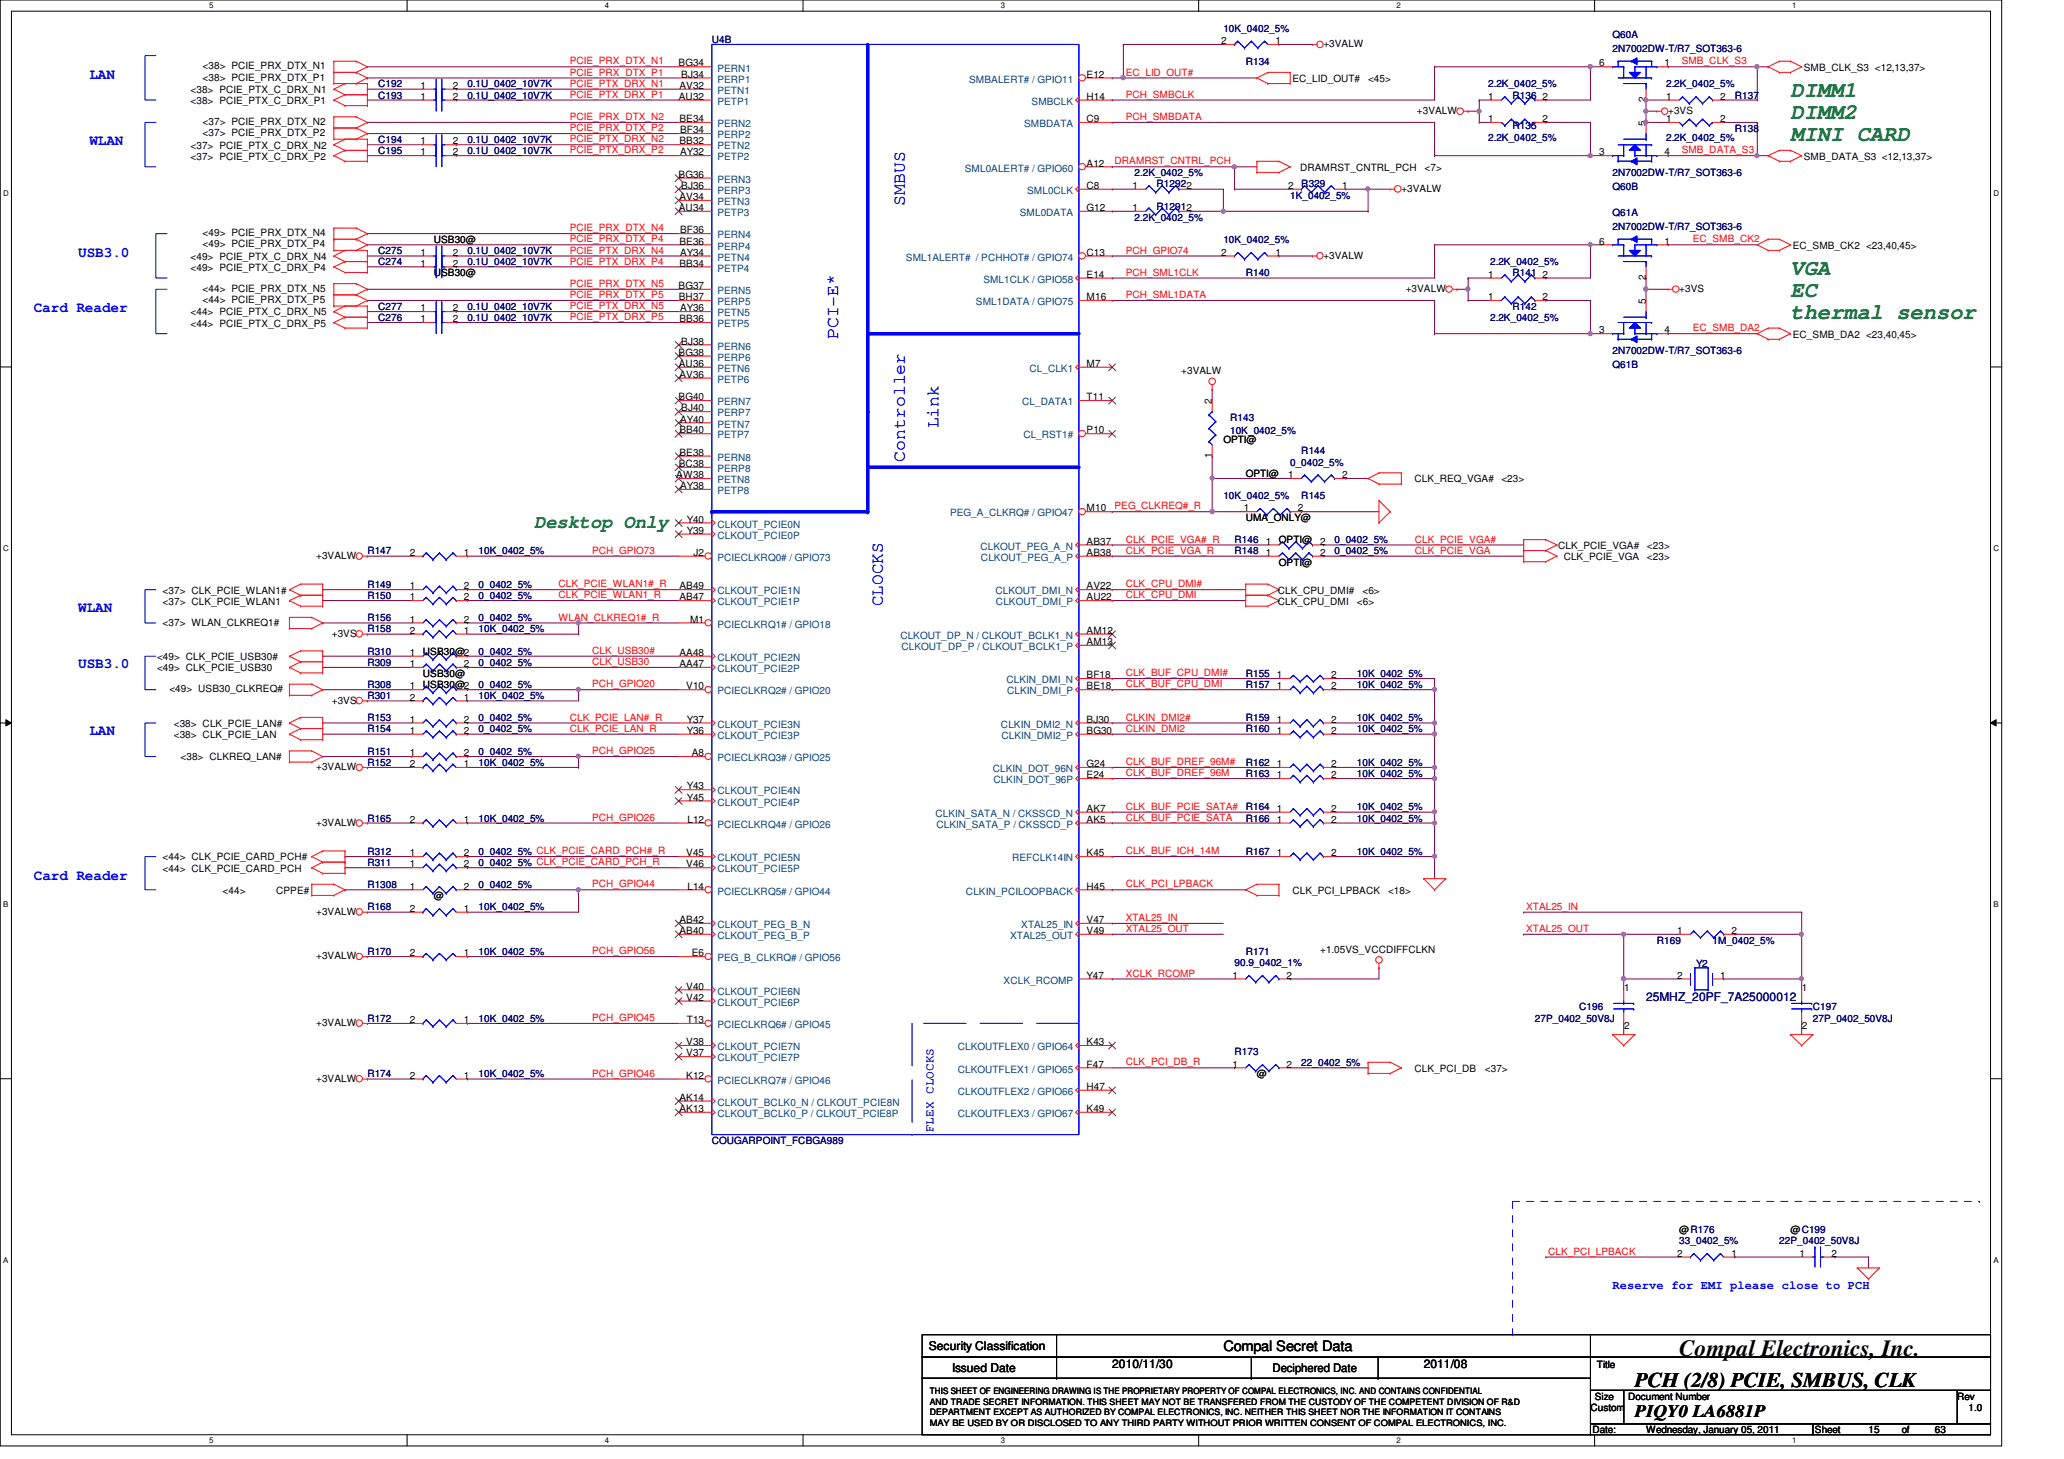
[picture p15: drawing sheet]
<svg xmlns="http://www.w3.org/2000/svg" width="297mm" height="210mm" viewBox="0 0 297 210" stroke-linecap="round" stroke-linejoin="round" font-family="sans-serif">
<defs><g id="words">
<text font-size="3.3" x="241.7" y="195.1">Compal Electronics, Inc.</text>
<g font-size="3.2" fill="#008000">
<text x="257.7" y="13.9">DIMM1</text>
<text x="257.7" y="17.1">DIMM2</text>
<text x="257.7" y="20.3">MINI CARD</text>
<text x="257.7" y="39.5">VGA</text>
<text x="257.7" y="42.7">EC</text>
<text x="257.7" y="45.9">thermal sensor</text>
</g>
<text font-size="3" x="235.3" y="199.6">PCH (2/8) PCIE, SMBUS, CLK</text>
<text font-size="2.7" fill="#008000" x="76.9" y="75.9">Desktop Only</text>
<g font-size="2.5" fill="#00f">
<text x="130.2" y="29.6" transform="rotate(-90 130.2 29.6)">SMBUS</text>
<text x="120.6" y="48.8" transform="rotate(-90 120.6 48.8)">PCI-E*</text>
<text x="135" y="61.6" transform="rotate(-90 135 61.6)">Link</text>
<text x="130.2" y="66.4" transform="rotate(-90 130.2 66.4)">Controller</text>
<text x="127" y="87.2" transform="rotate(-90 127 87.2)">CLOCKS</text>
</g>
<text font-size="2.5" x="235.3" y="203.9">PIQY0 LA6881P</text>
<g font-size="2.1" fill="#00f">
<text x="12.9" y="11.3">LAN</text>
<text x="12.9" y="20.9">WLAN</text>
<text x="11.3" y="36.9">USB3.0</text>
<text x="4.9" y="44.9">Card Reader</text>
<text x="11.3" y="88.1">WLAN</text>
<text x="11.3" y="96.1">USB3.0</text>
<text x="12.9" y="105.7">LAN</text>
<text x="4.9" y="126.5">Card Reader</text>
</g>
<text font-size="2.1" x="176.1" y="194.4">Compal Secret Data</text>
<text font-size="1.7" fill="#000080" x="236.9" y="144">25MHZ_20PF_7A25000012</text>
<g font-size="1.7" fill="#00f">
<text x="134.4" y="162.9" transform="rotate(-90 134.4 162.9)">FLEX CLOCKS</text>
<text x="232.1" y="185.5">Reserve for EMI please close to PCH</text>
</g>
<g font-size="1.7">
<text x="133.7" y="194.3">Security Classification</text>
<text x="137" y="197.3">Issued Date</text>
<text x="160.1" y="196.8">2010/11/30</text>
<text x="183.1" y="197.4">Deciphered Date</text>
<text x="204.9" y="196.8">2011/08</text>
</g>
<g font-size="1.4" fill="#000080">
<text x="176.1" y="4.6">10K_0402_5%</text>
<text x="232.1" y="5.5">Q60A</text>
<text x="102.4" y="6.2">U4B</text>
<text x="179.3" y="9.4">R134</text>
<text x="232.1" y="7.5">2N7002DW-T/R7_SOT363-6</text>
<text x="54.4" y="14.2">C193</text>
<text x="54.4" y="12.6">C192</text>
<text x="67.3" y="14.2">0.1U_0402_10V7K</text>
<text x="67.3" y="12.6">0.1U_0402_10V7K</text>
<text x="214.2" y="12.6">2.2K_0402_5%</text>
<text x="217.7" y="14.2">R136</text>
<text x="239.8" y="12.6">2.2K_0402_5%</text>
<text x="249.7" y="14.2">R137</text>
<text x="54.4" y="22.2">C195</text>
<text x="54.4" y="20.6">C194</text>
<text x="67.3" y="22.2">0.1U_0402_10V7K</text>
<text x="67.3" y="20.6">0.1U_0402_10V7K</text>
<text x="214.2" y="20.2">2.2K_0402_5%</text>
<text x="217.7" y="18.6">R135</text>
<text x="239.8" y="20.2">2.2K_0402_5%</text>
<text x="249.7" y="19">R138</text>
<text x="163.3" y="25.4">2.2K_0402_5%</text>
<text x="166.5" y="27">R12922</text>
<text x="185.7" y="28.6">1K_0402_5%</text>
<text x="187.3" y="27">R329</text>
<text x="232.1" y="27.3">Q60B</text>
<text x="232.1" y="25.4">2N7002DW-T/R7_SOT363-6</text>
<text x="163.3" y="31.7">2.2K_0402_5%</text>
<text x="166.5" y="30.2">R12912</text>
<text x="176.1" y="35">10K_0402_5%</text>
<text x="232.1" y="31.1">Q61A</text>
<text x="232.1" y="33.1">2N7002DW-T/R7_SOT363-6</text>
<text x="54.4" y="36.6">C275</text>
<text x="54.4" y="38.2">C274</text>
<text x="67.3" y="36.6">0.1U_0402_10V7K</text>
<text x="67.3" y="38.2">0.1U_0402_10V7K</text>
<text x="179.3" y="39.8">R140</text>
<text x="214.5" y="38.2">2.2K_0402_5%</text>
<text x="217.7" y="39.8">R141</text>
<text x="54.4" y="44.6">C277</text>
<text x="54.4" y="46.2">C276</text>
<text x="67.3" y="44.6">0.1U_0402_10V7K</text>
<text x="67.3" y="46.2">0.1U_0402_10V7K</text>
<text x="214.5" y="46.2">2.2K_0402_5%</text>
<text x="217.7" y="44.6">R142</text>
<text x="232.1" y="52.9">Q61B</text>
<text x="232.1" y="51">2N7002DW-T/R7_SOT363-6</text>
<text x="177" y="60.6">R143</text>
<text x="177" y="62.5">10K_0402_5%</text>
<text x="187.3" y="65.4">R144</text>
<text x="176.1" y="71.8">10K_0402_5%</text>
<text x="185.7" y="67">0_0402_5%</text>
<text x="187.3" y="71.8">R145</text>
<text x="52.9" y="79.8">R147</text>
<text x="68.9" y="79.8">10K_0402_5%</text>
<text x="177.7" y="79.8">R148</text>
<text x="177.7" y="78.2">R146</text>
<text x="192.1" y="79.8">0_0402_5%</text>
<text x="192.1" y="78.2">0_0402_5%</text>
<text x="52.9" y="84.6">R149</text>
<text x="52.9" y="86.2">R150</text>
<text x="52.9" y="89.4">R156</text>
<text x="68.9" y="84.6">0_0402_5%</text>
<text x="68.9" y="86.2">0_0402_5%</text>
<text x="68.9" y="89.4">0_0402_5%</text>
<text x="52.9" y="91">R158</text>
<text x="52.9" y="95.8">R309</text>
<text x="52.9" y="94.2">R310</text>
<text x="68.9" y="91">10K_0402_5%</text>
<text x="68.9" y="95.8">0_0402_5%</text>
<text x="68.9" y="94.2">0_0402_5%</text>
<text x="52.9" y="100.6">R301</text>
<text x="52.9" y="99">R308</text>
<text x="68.9" y="100.6">10K_0402_5%</text>
<text x="68.9" y="99">0_0402_5%</text>
<text x="179.3" y="99">R157</text>
<text x="179.3" y="97.4">R155</text>
<text x="195.3" y="99">10K_0402_5%</text>
<text x="195.3" y="97.4">10K_0402_5%</text>
<text x="52.9" y="103.8">R153</text>
<text x="52.9" y="105.4">R154</text>
<text x="68.9" y="103.8">0_0402_5%</text>
<text x="68.9" y="105.4">0_0402_5%</text>
<text x="179.3" y="105.4">R160</text>
<text x="179.3" y="103.8">R159</text>
<text x="195.3" y="105.4">10K_0402_5%</text>
<text x="195.3" y="103.8">10K_0402_5%</text>
<text x="52.9" y="110.2">R152</text>
<text x="52.9" y="108.6">R151</text>
<text x="68.9" y="110.2">10K_0402_5%</text>
<text x="68.9" y="108.6">0_0402_5%</text>
<text x="179.3" y="111.8">R163</text>
<text x="179.3" y="110.2">R162</text>
<text x="195.3" y="111.8">10K_0402_5%</text>
<text x="195.3" y="110.2">10K_0402_5%</text>
<text x="52.9" y="118.2">R165</text>
<text x="68.9" y="118.2">10K_0402_5%</text>
<text x="179.3" y="118.2">R166</text>
<text x="179.3" y="116.6">R164</text>
<text x="195.3" y="118.2">10K_0402_5%</text>
<text x="195.3" y="116.6">10K_0402_5%</text>
<text x="52.9" y="124.6">R311</text>
<text x="52.9" y="123">R312</text>
<text x="68.9" y="124.6">0_0402_5% CLK_PCIE_CARD_PCH_R</text>
<text x="68.9" y="123">0_0402_5% CLK_PCIE_CARD_PCH#_R</text>
<text x="179.3" y="123">R167</text>
<text x="195.3" y="123">10K_0402_5%</text>
<text x="52.9" y="131">R168</text>
<text x="52.9" y="127.8">R1308</text>
<text x="68.9" y="131">10K_0402_5%</text>
<text x="68.9" y="127.8">0_0402_5%</text>
<text x="52.9" y="137.4">R170</text>
<text x="68.9" y="137.4">10K_0402_5%</text>
<text x="179.3" y="137.4">R171</text>
<text x="238.5" y="135.8">R169</text>
<text x="246.5" y="135.8">1M_0402_5%</text>
<text x="177.7" y="139">90.9_0402_1%</text>
<text x="244.1" y="139.1">Y2</text>
<text x="52.9" y="147">R172</text>
<text x="68.9" y="147">10K_0402_5%</text>
<text x="220.9" y="147">27P_0402_50V8J</text>
<text x="227.3" y="145.4">C196</text>
<text x="260.9" y="145.4">C197</text>
<text x="260.9" y="147">27P_0402_50V8J</text>
<text x="52.9" y="155">R174</text>
<text x="68.9" y="155">10K_0402_5%</text>
<text x="177.7" y="151.8">R173</text>
<text x="187.3" y="153.4">22_0402_5%</text>
<text x="102.4" y="164.6">COUGARPOINT_FCBGA989</text>
<text x="241.7" y="179">33_0402_5%</text>
<text x="256.1" y="179">22P_0402_50V8J</text>
</g>
<g font-size="1.4">
<text x="29.2" y="10">&lt;38&gt; PCIE_PRX_DTX_N1</text>
<text x="29.2" y="11.6">&lt;38&gt; PCIE_PRX_DTX_P1</text>
<text x="97.7" y="9.6">BG34</text>
<text x="98" y="11.2">BJ34</text>
<text x="156.4" y="11.2">E12</text>
<text x="175.8" y="6.3">2</text>
<text x="183.6" y="6.3">1</text>
<text x="186" y="11.8">EC_LID_OUT#</text>
<text x="190.5" y="6.8">+3VALW</text>
<text x="196.9" y="11.8">&lt;45&gt;</text>
<text x="230.2" y="9.6">6</text>
<text x="239.6" y="9.6">1</text>
<text x="259.6" y="10.2">SMB_CLK_S3 &lt;12,13,37&gt;</text>
<text x="27.4" y="13.4">&lt;38&gt; PCIE_PTX_C_DRX_N1</text>
<text x="27.4" y="15">&lt;38&gt; PCIE_PTX_C_DRX_P1</text>
<text x="29.2" y="18">&lt;37&gt; PCIE_PRX_DTX_N2</text>
<text x="60.5" y="14.4">1</text>
<text x="60.5" y="12.8">1</text>
<text x="65.1" y="14.4">2</text>
<text x="65.1" y="12.8">2</text>
<text x="97.7" y="14.4">AU32</text>
<text x="97.8" y="17.6">BE34</text>
<text x="97.8" y="12.8">AV32</text>
<text x="156.4" y="14.4">H14</text>
<text x="156.4" y="17.6">C9</text>
<text x="203.9" y="16.4">+3VALW</text>
<text x="214.2" y="14.4">1</text>
<text x="214.2" y="17.6">1</text>
<text x="222" y="14.4">2</text>
<text x="222" y="17.6">2</text>
<text x="236.9" y="14.7" transform="rotate(-90 236.9 14.7)">2</text>
<text x="239.8" y="17.6">1</text>
<text x="239.8" y="14.4">1</text>
<text x="240.1" y="16.4">+3VS</text>
<text x="247.6" y="17.6">2</text>
<text x="247.6" y="14.4">2</text>
<text x="27.4" y="21.4">&lt;37&gt; PCIE_PTX_C_DRX_N2</text>
<text x="27.4" y="23">&lt;37&gt; PCIE_PTX_C_DRX_P2</text>
<text x="29.2" y="19.6">&lt;37&gt; PCIE_PRX_DTX_P2</text>
<text x="60.5" y="22.4">1</text>
<text x="60.5" y="20.8">1</text>
<text x="65.1" y="22.4">2</text>
<text x="65.1" y="20.8">2</text>
<text x="97.8" y="20.8">BB32</text>
<text x="97.9" y="19.2">BF34</text>
<text x="97.9" y="22.4">AY32</text>
<text x="156.4" y="24">A12</text>
<text x="230.2" y="22.4">3</text>
<text x="236.9" y="18.1" transform="rotate(-90 236.9 18.1)">5</text>
<text x="239.6" y="22.4">4</text>
<text x="259.6" y="23">SMB_DATA_S3 &lt;12,13,37&gt;</text>
<text x="97.7" y="25.6">BG36</text>
<text x="97.8" y="28.8">AV34</text>
<text x="98" y="27.2">BJ36</text>
<text x="156.4" y="27.2">C8</text>
<text x="163" y="27.2">1</text>
<text x="185.4" y="27.2">2</text>
<text x="187.1" y="24.6">DRAMRST_CNTRL_PCH</text>
<text x="193.2" y="27.2">1</text>
<text x="201.7" y="27.6">+3VALW</text>
<text x="205" y="24.6">&lt;7&gt;</text>
<text x="29.2" y="34">&lt;49&gt; PCIE_PRX_DTX_N4</text>
<text x="29.2" y="35.6">&lt;49&gt; PCIE_PRX_DTX_P4</text>
<text x="62.4" y="35">USB30@</text>
<text x="97.7" y="30.4">AU34</text>
<text x="97.8" y="35.2">BE36</text>
<text x="97.9" y="33.6">BF36</text>
<text x="156.4" y="30.4">G12</text>
<text x="163" y="30.4">1</text>
<text x="230.2" y="35.2">6</text>
<text x="239.6" y="35.2">1</text>
<text x="258" y="35.8">EC_SMB_CK2 &lt;23,40,45&gt;</text>
<text x="27.4" y="37.4">&lt;49&gt; PCIE_PTX_C_DRX_N4</text>
<text x="27.4" y="39">&lt;49&gt; PCIE_PTX_C_DRX_P4</text>
<text x="29.2" y="42">&lt;44&gt; PCIE_PRX_DTX_N5</text>
<text x="60.5" y="36.8">1</text>
<text x="60.5" y="38.4">1</text>
<text x="62.4" y="39.8">USB30@</text>
<text x="65.1" y="36.8">2</text>
<text x="65.1" y="38.4">2</text>
<text x="97.7" y="41.6">BG37</text>
<text x="97.8" y="38.4">BB34</text>
<text x="97.9" y="36.8">AY34</text>
<text x="156.4" y="36.8">C13</text>
<text x="156.4" y="40">E14</text>
<text x="175.8" y="36.8">2</text>
<text x="183.6" y="36.8">1</text>
<text x="190.5" y="37.2">+3VALW</text>
<text x="202.3" y="42">+3VALW</text>
<text x="214.2" y="40">1</text>
<text x="222" y="40">2</text>
<text x="236.9" y="40.3" transform="rotate(-90 236.9 40.3)">2</text>
<text x="241.7" y="42">+3VS</text>
<text x="27.4" y="45.4">&lt;44&gt; PCIE_PTX_C_DRX_N5</text>
<text x="27.4" y="47">&lt;44&gt; PCIE_PTX_C_DRX_P5</text>
<text x="29.2" y="43.6">&lt;44&gt; PCIE_PRX_DTX_P5</text>
<text x="60.5" y="44.8">1</text>
<text x="60.5" y="46.4">1</text>
<text x="65.1" y="44.8">2</text>
<text x="65.1" y="46.4">2</text>
<text x="97.7" y="43.2">BH37</text>
<text x="97.8" y="46.4">BB36</text>
<text x="97.9" y="44.8">AY36</text>
<text x="156.4" y="43.2">M16</text>
<text x="214.2" y="43.2">1</text>
<text x="222" y="43.2">2</text>
<text x="230.2" y="48">3</text>
<text x="236.9" y="43.7" transform="rotate(-90 236.9 43.7)">5</text>
<text x="239.6" y="48">4</text>
<text x="97.7" y="51.2">BG38</text>
<text x="97.7" y="52.8">AU36</text>
<text x="98" y="49.6">BJ38</text>
<text x="156.4" y="52.8">M7</text>
<text x="170" y="53.8">+3VALW</text>
<text x="258" y="48.6">EC_SMB_DA2 &lt;23,40,45&gt;</text>
<text x="97.7" y="57.6">BG40</text>
<text x="97.8" y="54.4">AV36</text>
<text x="98" y="59.2">BJ40</text>
<text x="156.4" y="57.6">T11</text>
<text x="174.4" y="58.1" transform="rotate(-90 174.4 58.1)">2</text>
<text x="97.8" y="65.6">BE38</text>
<text x="97.8" y="62.4">BB40</text>
<text x="97.9" y="60.8">AY40</text>
<text x="156.4" y="62.4">P10</text>
<text x="174.4" y="65.9" transform="rotate(-90 174.4 65.9)">1</text>
<text x="176.1" y="63.8">OPTI@</text>
<text x="97.3" y="68.8">AW38</text>
<text x="97.7" y="67.2">BC38</text>
<text x="97.9" y="70.4">AY38</text>
<text x="179.3" y="68.6">OPTI@</text>
<text x="185.4" y="68.8">1</text>
<text x="193.2" y="68.8">2</text>
<text x="203.6" y="69.4">CLK_REQ_VGA#</text>
<text x="216.1" y="69.4">&lt;23&gt;</text>
<text x="98.8" y="75.2">Y40</text>
<text x="98.8" y="76.8">Y39</text>
<text x="156.4" y="73.6">M10</text>
<text x="179" y="73.6">1</text>
<text x="179.3" y="75">UMA_ONLY@</text>
<text x="186.8" y="73.6">2</text>
<text x="45.5" y="80.4">+3VALW</text>
<text x="59" y="80">2</text>
<text x="66.8" y="80">1</text>
<text x="99.8" y="80">J2</text>
<text x="156.4" y="78.4">AB37</text>
<text x="156.4" y="80">AB38</text>
<text x="182.2" y="80">1</text>
<text x="182.2" y="78.4">1</text>
<text x="184.1" y="81.4">OPTI@</text>
<text x="184.1" y="78.2">OPTI@</text>
<text x="190" y="80">2</text>
<text x="190" y="78.4">2</text>
<text x="224.2" y="79">CLK_PCIE_VGA#</text>
<text x="225" y="80.6">CLK_PCIE_VGA</text>
<text x="237" y="79">&lt;23&gt;</text>
<text x="237" y="80.6">&lt;23&gt;</text>
<text x="23.4" y="87">&lt;37&gt; CLK_PCIE_WLAN1</text>
<text x="23.4" y="85.4">&lt;37&gt; CLK_PCIE_WLAN1#</text>
<text x="59" y="84.8">1</text>
<text x="59" y="86.4">1</text>
<text x="59" y="89.6">1</text>
<text x="66.8" y="84.8">2</text>
<text x="66.8" y="86.4">2</text>
<text x="66.8" y="89.6">2</text>
<text x="97.8" y="84.8">AB49</text>
<text x="97.8" y="86.4">AB47</text>
<text x="99.3" y="89.6">M1</text>
<text x="156.4" y="84.8">AV22</text>
<text x="156.4" y="86.4">AU22</text>
<text x="183.9" y="85.4">CLK_CPU_DMI#</text>
<text x="183.9" y="87">CLK_CPU_DMI</text>
<text x="195.3" y="87">&lt;6&gt;</text>
<text x="196.1" y="85.4">&lt;6&gt;</text>
<text x="22.6" y="95">&lt;49&gt; CLK_PCIE_USB30#</text>
<text x="23.4" y="90">&lt;37&gt; WLAN_CLKREQ1#</text>
<text x="47.7" y="91.6">+3VS</text>
<text x="59" y="91.2">2</text>
<text x="59" y="96">1</text>
<text x="59" y="94.4">1</text>
<text x="60.9" y="94.2">USB30@2</text>
<text x="66.8" y="91.2">1</text>
<text x="66.8" y="96">2</text>
<text x="97.8" y="94.4">AA48</text>
<text x="97.8" y="96">AA47</text>
<text x="156.4" y="92.8">AM13</text>
<text x="156.4" y="91.2">AM12</text>
<text x="22.6" y="96.6">&lt;49&gt; CLK_PCIE_USB30</text>
<text x="24.4" y="99.6">&lt;49&gt; USB30_CLKREQ#</text>
<text x="47.7" y="101.2">+3VS</text>
<text x="59" y="100.8">2</text>
<text x="59" y="99.2">1</text>
<text x="60.9" y="99">USB30@2</text>
<text x="60.9" y="97.4">USB30@</text>
<text x="66.8" y="100.8">1</text>
<text x="98.8" y="99.2">V10</text>
<text x="156.4" y="97.6">BF18</text>
<text x="156.4" y="99.2">BE18</text>
<text x="183.8" y="99.2">1</text>
<text x="183.8" y="97.6">1</text>
<text x="191.6" y="99.2">2</text>
<text x="191.6" y="97.6">2</text>
<text x="25" y="106.2">&lt;38&gt; CLK_PCIE_LAN</text>
<text x="25" y="104.6">&lt;38&gt; CLK_PCIE_LAN#</text>
<text x="59" y="104">1</text>
<text x="59" y="105.6">1</text>
<text x="66.8" y="104">2</text>
<text x="66.8" y="105.6">2</text>
<text x="98.8" y="104">Y37</text>
<text x="98.8" y="105.6">Y36</text>
<text x="156.4" y="104">BJ30</text>
<text x="156.4" y="105.6">BG30</text>
<text x="183.8" y="105.6">1</text>
<text x="183.8" y="104">1</text>
<text x="191.6" y="105.6">2</text>
<text x="191.6" y="104">2</text>
<text x="26" y="109.4">&lt;38&gt; CLKREQ_LAN#</text>
<text x="45.5" y="110.8">+3VALW</text>
<text x="59" y="110.4">2</text>
<text x="59" y="108.8">1</text>
<text x="66.8" y="110.4">1</text>
<text x="66.8" y="108.8">2</text>
<text x="98.8" y="113.6">Y43</text>
<text x="99.6" y="108.8">A8</text>
<text x="156.4" y="110.4">G24</text>
<text x="156.4" y="112">E24</text>
<text x="183.8" y="112">1</text>
<text x="183.8" y="110.4">1</text>
<text x="191.6" y="112">2</text>
<text x="191.6" y="110.4">2</text>
<text x="45.5" y="118.8">+3VALW</text>
<text x="59" y="118.4">2</text>
<text x="66.8" y="118.4">1</text>
<text x="98.8" y="115.2">Y45</text>
<text x="98.9" y="118.4">L12</text>
<text x="156.4" y="116.8">AK7</text>
<text x="156.4" y="118.4">AK5</text>
<text x="183.8" y="118.4">1</text>
<text x="183.8" y="116.8">1</text>
<text x="191.6" y="118.4">2</text>
<text x="191.6" y="116.8">2</text>
<text x="23.4" y="123.8">&lt;44&gt; CLK_PCIE_CARD_PCH#</text>
<text x="23.4" y="125.4">&lt;44&gt; CLK_PCIE_CARD_PCH</text>
<text x="59" y="124.8">1</text>
<text x="59" y="123.2">1</text>
<text x="66.8" y="124.8">2</text>
<text x="66.8" y="123.2">2</text>
<text x="98.8" y="123.2">V45</text>
<text x="98.8" y="124.8">V46</text>
<text x="156.4" y="123.2">K45</text>
<text x="183.8" y="123.2">1</text>
<text x="191.6" y="123.2">2</text>
<text x="32" y="128.6">&lt;44&gt;</text>
<text x="39.7" y="128.6">CPPE#</text>
<text x="45.5" y="131.6">+3VALW</text>
<text x="59" y="131.2">2</text>
<text x="59" y="128">1</text>
<text x="62.4" y="129.4">@</text>
<text x="66.8" y="131.2">1</text>
<text x="66.8" y="128">2</text>
<text x="98.9" y="128">L14</text>
<text x="156.4" y="128">H45</text>
<text x="186" y="128.6">CLK_PCI_LPBACK</text>
<text x="199.8" y="128.6">&lt;18&gt;</text>
<text x="59" y="137.6">2</text>
<text x="66.8" y="137.6">1</text>
<text x="97.8" y="134.4">AB40</text>
<text x="97.8" y="132.8">AB42</text>
<text x="99.6" y="137.6">E6</text>
<text x="156.4" y="132.8">V47</text>
<text x="156.4" y="134.4">V49</text>
<text x="190" y="137.1">+1.05VS_VCCDIFFCLKN</text>
<text x="241.4" y="134.4">1</text>
<text x="249.2" y="134.4">2</text>
<text x="45.5" y="138">+3VALW</text>
<text x="98.8" y="142.4">V40</text>
<text x="98.8" y="144">V42</text>
<text x="156.4" y="140.8">Y47</text>
<text x="177.4" y="140.8">1</text>
<text x="185.2" y="140.8">2</text>
<text x="233.7" y="142.6">1</text>
<text x="241.4" y="140.8">2</text>
<text x="247.6" y="140.8">1</text>
<text x="259.3" y="142.6">1</text>
<text x="45.5" y="147.6">+3VALW</text>
<text x="59" y="147.2">2</text>
<text x="66.8" y="147.2">1</text>
<text x="98.8" y="147.2">T13</text>
<text x="233.7" y="148.1">2</text>
<text x="259.3" y="148.1">2</text>
<text x="45.5" y="155.6">+3VALW</text>
<text x="59" y="155.2">2</text>
<text x="66.8" y="155.2">1</text>
<text x="98.8" y="155.2">K12</text>
<text x="98.8" y="150.4">V38</text>
<text x="98.8" y="152">V37</text>
<text x="156.4" y="150.4">K43</text>
<text x="156.4" y="153.6">F47</text>
<text x="177.4" y="153.6">1</text>
<text x="180.9" y="155">@</text>
<text x="185.2" y="153.6">2</text>
<text x="203.6" y="154.2">CLK_PCI_DB</text>
<text x="213.7" y="154.2">&lt;37&gt;</text>
<text x="97.8" y="158.4">AK14</text>
<text x="97.8" y="160">AK13</text>
<text x="156.4" y="156.8">H47</text>
<text x="156.4" y="160">K49</text>
<text x="241.7" y="177.4">@R176</text>
<text x="257.7" y="177.4">@C199</text>
<text x="241.4" y="180.8">2</text>
<text x="249.2" y="180.8">1</text>
<text x="259" y="180.8">1</text>
<text x="263.6" y="180.8">2</text>
<text x="229.8" y="196.8">Title</text>
<text x="228.9" y="203">Custom</text>
<text x="229.5" y="201.4">Size</text>
<text x="234.3" y="201.4">Document Number</text>
<text x="281.7" y="201.4">Rev</text>
<text x="283.3" y="203">1.0</text>
<text x="229.2" y="206.2">Date:</text>
<text x="236.9" y="206.2">Wednesday, January 05, 2011</text>
<text x="261.2" y="206.2">Sheet</text>
<text x="268.9" y="206.2">15</text>
<text x="273.7" y="206.2">of</text>
<text x="278.5" y="206.2">63</text>
</g>
<g font-size="1.4" fill="#f00">
<text x="82" y="10.9">PCIE_PRX_DTX_P1</text>
<text x="82" y="9.3">PCIE_PRX_DTX_N1</text>
<text x="162" y="10.9">EC_LID_OUT#</text>
<text x="242" y="9.3">SMB_CLK_S3</text>
<text x="82" y="14.1">PCIE_PTX_DRX_P1</text>
<text x="82" y="17.3">PCIE_PRX_DTX_N2</text>
<text x="82" y="12.5">PCIE_PTX_DRX_N1</text>
<text x="162" y="14.1">PCH_SMBCLK</text>
<text x="162" y="17.3">PCH_SMBDATA</text>
<text x="82" y="20.5">PCIE_PTX_DRX_N2</text>
<text x="82" y="18.9">PCIE_PRX_DTX_P2</text>
<text x="82" y="22.1">PCIE_PTX_DRX_P2</text>
<text x="160.4" y="23.7">DRAMRST_CNTRL_PCH</text>
<text x="242" y="22.1">SMB_DATA_S3</text>
<text x="82" y="33.3">PCIE_PRX_DTX_N4</text>
<text x="82" y="34.9">PCIE_PRX_DTX_P4</text>
<text x="243.6" y="34.9">EC_SMB_CK2</text>
<text x="82" y="36.5">PCIE_PTX_DRX_N4</text>
<text x="82" y="38.1">PCIE_PTX_DRX_P4</text>
<text x="82" y="41.3">PCIE_PRX_DTX_N5</text>
<text x="162" y="36.5">PCH_GPIO74</text>
<text x="162" y="39.7">PCH_SML1CLK</text>
<text x="82" y="44.5">PCIE_PTX_DRX_N5</text>
<text x="82" y="42.9">PCIE_PRX_DTX_P5</text>
<text x="82" y="46.1">PCIE_PTX_DRX_P5</text>
<text x="162" y="42.9">PCH_SML1DATA</text>
<text x="243.6" y="47.7">EC_SMB_DA2</text>
<text x="160.4" y="73.3">PEG_CLKREQ#_R</text>
<text x="85.2" y="79.7">PCH_GPIO73</text>
<text x="162" y="78.1">CLK_PCIE_VGA#_R</text>
<text x="162" y="79.7">CLK_PCIE_VGA_R</text>
<text x="203.6" y="78.1">CLK_PCIE_VGA#</text>
<text x="203.6" y="79.7">CLK_PCIE_VGA</text>
<text x="80.4" y="89.3">WLAN_CLKREQ1#_R</text>
<text x="80.4" y="86.1">CLK_PCIE_WLAN1_R</text>
<text x="80.4" y="84.5">CLK_PCIE_WLAN1#_R</text>
<text x="162" y="84.5">CLK_CPU_DMI#</text>
<text x="162" y="86.1">CLK_CPU_DMI</text>
<text x="85.2" y="95.7">CLK_USB30</text>
<text x="85.2" y="94.1">CLK_USB30#</text>
<text x="85.2" y="98.9">PCH_GPIO20</text>
<text x="162" y="98.9">CLK_BUF_CPU_DMI</text>
<text x="162" y="97.3">CLK_BUF_CPU_DMI#</text>
<text x="82" y="105.3">CLK_PCIE_LAN_R</text>
<text x="82" y="103.7">CLK_PCIE_LAN#_R</text>
<text x="162" y="103.7">CLKIN_DMI2#</text>
<text x="162" y="105.3">CLKIN_DMI2</text>
<text x="85.2" y="108.5">PCH_GPIO25</text>
<text x="162" y="111.7">CLK_BUF_DREF_96M</text>
<text x="162" y="110.1">CLK_BUF_DREF_96M#</text>
<text x="85.2" y="118.1">PCH_GPIO26</text>
<text x="162" y="118.1">CLK_BUF_PCIE_SATA</text>
<text x="162" y="116.5">CLK_BUF_PCIE_SATA#</text>
<text x="162" y="122.9">CLK_BUF_ICH_14M</text>
<text x="85.2" y="127.7">PCH_GPIO44</text>
<text x="162" y="127.7">CLK_PCI_LPBACK</text>
<text x="219.6" y="130.9">XTAL25_IN</text>
<text x="85.2" y="137.3">PCH_GPIO56</text>
<text x="162" y="132.5">XTAL25_IN</text>
<text x="162" y="134.1">XTAL25_OUT</text>
<text x="219.6" y="134.1">XTAL25_OUT</text>
<text x="162" y="140.5">XCLK_RCOMP</text>
<text x="85.2" y="146.9">PCH_GPIO45</text>
<text x="85.2" y="154.9">PCH_GPIO46</text>
<text x="162" y="153.3">CLK_PCI_DB_R</text>
<text x="222.8" y="180.5">CLK_PCI_LPBACK</text>
</g>
<g font-size="1.4" fill="#004080">
<text x="103.2" y="10.3">PERN1</text>
<text x="103.2" y="11.9">PERP1</text>
<text x="139.5" y="11.9">SMBALERT# / GPIO11</text>
<text x="103.2" y="13.5">PETN1</text>
<text x="103.2" y="15.1">PETP1</text>
<text x="148.5" y="15.1">SMBCLK</text>
<text x="103.2" y="18.3">PERN2</text>
<text x="103.2" y="19.9">PERP2</text>
<text x="103.2" y="21.5">PETN2</text>
<text x="103.2" y="23.1">PETP2</text>
<text x="147.4" y="18.3">SMBDATA</text>
<text x="103.2" y="26.3">PERN3</text>
<text x="103.2" y="27.9">PERP3</text>
<text x="103.2" y="29.5">PETN3</text>
<text x="138.8" y="24.7">SML0ALERT# / GPIO60</text>
<text x="147.8" y="27.9">SML0CLK</text>
<text x="103.2" y="34.3">PERN4</text>
<text x="103.2" y="35.9">PERP4</text>
<text x="103.2" y="31.1">PETP3</text>
<text x="146.8" y="31.1">SML0DATA</text>
<text x="103.2" y="37.5">PETN4</text>
<text x="103.2" y="39.1">PETP4</text>
<text x="130.4" y="37.5">SML1ALERT# / PCHHOT# / GPIO74</text>
<text x="141.5" y="40.7">SML1CLK / GPIO58</text>
<text x="103.2" y="42.3">PERN5</text>
<text x="103.2" y="43.9">PERP5</text>
<text x="103.2" y="45.5">PETN5</text>
<text x="103.2" y="47.1">PETP5</text>
<text x="140.5" y="43.9">SML1DATA / GPIO75</text>
<text x="103.2" y="50.3">PERN6</text>
<text x="103.2" y="51.9">PERP6</text>
<text x="103.2" y="53.5">PETN6</text>
<text x="148.2" y="53.5">CL_CLK1</text>
<text x="103.2" y="58.3">PERN7</text>
<text x="103.2" y="59.9">PERP7</text>
<text x="103.2" y="55.1">PETP6</text>
<text x="147.1" y="58.3">CL_DATA1</text>
<text x="103.2" y="61.5">PETN7</text>
<text x="103.2" y="63.1">PETP7</text>
<text x="147.3" y="63.1">CL_RST1#</text>
<text x="103.2" y="66.3">PERN8</text>
<text x="103.2" y="67.9">PERP8</text>
<text x="103.2" y="69.5">PETN8</text>
<text x="103.2" y="71.1">PETP8</text>
<text x="103.2" y="75.9">CLKOUT_PCIE0N</text>
<text x="103.2" y="77.5">CLKOUT_PCIE0P</text>
<text x="136.7" y="74.3">PEG_A_CLKRQ# / GPIO47</text>
<text x="103.2" y="80.7">PCIECLKRQ0# / GPIO73</text>
<text x="141.1" y="79.1">CLKOUT_PEG_A_N</text>
<text x="141.2" y="80.7">CLKOUT_PEG_A_P</text>
<text x="103.2" y="85.5">CLKOUT_PCIE1N</text>
<text x="103.2" y="87.1">CLKOUT_PCIE1P</text>
<text x="143.3" y="85.5">CLKOUT_DMI_N</text>
<text x="143.3" y="87.1">CLKOUT_DMI_P</text>
<text x="103.2" y="95.1">CLKOUT_PCIE2N</text>
<text x="103.2" y="90.3">PCIECLKRQ1# / GPIO18</text>
<text x="129.6" y="91.9">CLKOUT_DP_N / CLKOUT_BCLK1_N</text>
<text x="129.7" y="93.5">CLKOUT_DP_P / CLKOUT_BCLK1_P</text>
<text x="103.2" y="96.7">CLKOUT_PCIE2P</text>
<text x="103.2" y="99.9">PCIECLKRQ2# / GPIO20</text>
<text x="144.9" y="98.3">CLKIN_DMI_N</text>
<text x="144.9" y="99.9">CLKIN_DMI_P</text>
<text x="103.2" y="104.7">CLKOUT_PCIE3N</text>
<text x="103.2" y="106.3">CLKOUT_PCIE3P</text>
<text x="144.1" y="104.7">CLKIN_DMI2_N</text>
<text x="144.1" y="106.3">CLKIN_DMI2_P</text>
<text x="103.2" y="109.5">PCIECLKRQ3# / GPIO25</text>
<text x="142.9" y="111.1">CLKIN_DOT_96N</text>
<text x="143" y="112.7">CLKIN_DOT_96P</text>
<text x="103.2" y="114.3">CLKOUT_PCIE4N</text>
<text x="103.2" y="115.9">CLKOUT_PCIE4P</text>
<text x="103.2" y="119.1">PCIECLKRQ4# / GPIO26</text>
<text x="134.6" y="117.5">CLKIN_SATA_N / CKSSCD_N</text>
<text x="134.8" y="119.1">CLKIN_SATA_P / CKSSCD_P</text>
<text x="103.2" y="123.9">CLKOUT_PCIE5N</text>
<text x="103.2" y="125.5">CLKOUT_PCIE5P</text>
<text x="145.7" y="123.9">REFCLK14IN</text>
<text x="103.2" y="128.7">PCIECLKRQ5# / GPIO44</text>
<text x="139" y="128.7">CLKIN_PCILOOPBACK</text>
<text x="103.2" y="135.1">CLKOUT_PEG_B_P</text>
<text x="103.2" y="133.5">CLKOUT_PEG_B_N</text>
<text x="145.4" y="135.1">XTAL25_OUT</text>
<text x="147" y="133.5">XTAL25_IN</text>
<text x="103.2" y="138.3">PEG_B_CLKRQ# / GPIO56</text>
<text x="103.2" y="143.1">CLKOUT_PCIE6N</text>
<text x="144.4" y="141.5">XCLK_RCOMP</text>
<text x="103.2" y="144.7">CLKOUT_PCIE6P</text>
<text x="103.2" y="147.9">PCIECLKRQ6# / GPIO45</text>
<text x="103.2" y="155.9">PCIECLKRQ7# / GPIO46</text>
<text x="103.2" y="151.1">CLKOUT_PCIE7N</text>
<text x="103.2" y="152.7">CLKOUT_PCIE7P</text>
<text x="137.8" y="151.1">CLKOUTFLEX0 / GPIO64</text>
<text x="137.8" y="154.3">CLKOUTFLEX1 / GPIO65</text>
<text x="103.2" y="159.1">CLKOUT_BCLK0_N / CLKOUT_PCIE8N</text>
<text x="103.2" y="160.7">CLKOUT_BCLK0_P / CLKOUT_PCIE8P</text>
<text x="137.8" y="157.5">CLKOUTFLEX2 / GPIO66</text>
<text x="137.8" y="160.7">CLKOUTFLEX3 / GPIO67</text>
</g>
<g font-size="1.3">
<text x="133.8" y="203.6">DEPARTMENT EXCEPT AS AUTHORIZED BY COMPAL ELECTRONICS, INC. NEITHER THIS SHEET NOR THE INFORMATION IT CONTAINS</text>
<text x="133.8" y="200.6">THIS SHEET OF ENGINEERING DRAWING IS THE PROPRIETARY PROPERTY OF COMPAL ELECTRONICS, INC. AND CONTAINS CONFIDENTIAL</text>
<text x="133.8" y="202.1">AND TRADE SECRET INFORMATION. THIS SHEET MAY NOT BE TRANSFERED FROM THE CUSTODY OF THE COMPETENT DIVISION OF R&amp;D</text>
<text x="133.8" y="205.1">MAY BE USED BY OR DISCLOSED TO ANY THIRD PARTY WITHOUT PRIOR WRITTEN CONSENT OF COMPAL ELECTRONICS, INC.</text>
</g>
<g font-size="1.1">
<text x="30.1" y="1.1">5</text>
<text x="87" y="1.1">4</text>
<text x="144" y="1.1">3</text>
<text x="201" y="1.1">2</text>
<text x="257.9" y="1.1">1</text>
<text x=".5" y="28.2">D</text>
<text x="286.9" y="28.2">D</text>
<text x=".5" y="79.3">C</text>
<text x="286.9" y="79.3">C</text>
<text x=".5" y="130.6">B</text>
<text x="286.9" y="130.6">B</text>
<text x=".5" y="181.7">A</text>
<text x="286.9" y="181.7">A</text>
<text x="30.1" y="207.6">5</text>
<text x="87" y="207.6">4</text>
<text x="144" y="207.6">3</text>
<text x="201" y="207.6">2</text>
<text x="257.9" y="207.6">1</text>
</g>
</g></defs>
<path d="M0 0h288.1v208h-288.1zM1.6 1.6h284.9v204.8h-284.9z" fill="none" stroke="#000" stroke-width=".14"/>
<g fill="#fff">
<path d="M30.1 .2h.6v1.2h-.6z"/>
<path d="M30.1 206.6h.6v1.2h-.6z"/>
</g>
<path d="M58.6 0v1.6M58.6 206.4v1.6" fill="none" stroke="#000" stroke-width=".14"/>
<g fill="#fff">
<path d="M87 .2h.6v1.2h-.6z"/>
<path d="M87 206.6h.6v1.2h-.6z"/>
</g>
<path d="M115.6 0v1.6M115.6 206.4v1.6" fill="none" stroke="#000" stroke-width=".14"/>
<g fill="#fff">
<path d="M144 .2h.6v1.2h-.6z"/>
<path d="M144 206.6h.6v1.2h-.6z"/>
</g>
<path d="M172.5 0v1.6M172.5 206.4v1.6" fill="none" stroke="#000" stroke-width=".14"/>
<g fill="#fff">
<path d="M201 .2h.5v1.2h-.5z"/>
<path d="M201 206.6h.5v1.2h-.5z"/>
</g>
<path d="M229.5 0v1.6M229.5 206.4v1.6" fill="none" stroke="#000" stroke-width=".14"/>
<g fill="#fff">
<path d="M257.9 .2h.6v1.2h-.6z"/>
<path d="M257.9 206.6h.6v1.2h-.6z"/>
<path d="M.5 27.2h.7v1.2h-.7z"/>
<path d="M286.9 27.2h.8v1.2h-.8z"/>
<path d="M.5 78.4h.7v1.1h-.7z"/>
<path d="M286.9 78.4h.8v1.1h-.8z"/>
</g>
<path d="M0 52.8h1.6M286.5 52.8h1.6" fill="none" stroke="#000" stroke-width=".14"/>
<g fill="#fff">
<path d="M.5 129.6h.7v1.2h-.7z"/>
<path d="M286.9 129.6h.7v1.2h-.7z"/>
</g>
<path d="M0 104h1.6M.8 103.5l.8 .5-.8 .4zM286.5 104l.8-.5v.9zM286.5 104h1.6" fill="none" stroke="#000" stroke-width=".14"/>
<path d="M.8 103.5l.8 .5-.8 .4zM286.5 104l.8-.5v.9z" fill="#000"/>
<g fill="#fff">
<path d="M.5 180.8h.7v1.1h-.7z"/>
<path d="M286.9 180.8h.7v1.1h-.7z"/>
</g>
<path d="M0 155.2h1.6M286.5 155.2h1.6" fill="none" stroke="#000" stroke-width=".14"/>
<g fill="none" stroke="#800040" stroke-width=".14">
<path d="M52.9 19.2h.1M52.9 17.6h.1M52.9 14.4h.1M52.9 11.2h.1M52.9 9.6h.1M52.9 12.8h.1M52.9 14.4h8M52.9 19.2h44.8M52.9 17.6h44.8M52.9 12.8h8M52.9 11.2h44.8M52.9 9.6h44.8"/>
<path d="M65.7 14.4h.1M65.7 12.8h.1M65.7 14.4h32M65.7 12.8h32M52.9 22.4h.1M52.9 20.8h.1M52.9 20.8h8M52.9 22.4h8M65.7 20.8h.1M65.7 22.4h.1M65.7 20.8h32M65.7 22.4h32"/>
<path d="M160.1 43.2h.1M160.1 43.2h46.4M160.1 84.8h.1M160.1 99.2h.1M160.1 97.6h.1M160.1 84.8h19.2M160.1 99.2h24M160.1 97.6h24M67.3 118.4h.1M67.3 118.4h30.4M160.1 112h.1M160.1 110.4h.1"/>
<path d="M160.1 118.4h.1M160.1 116.8h.1M160.1 112h24M160.1 110.4h24M160.1 118.4h24M160.1 116.8h24M160.1 132.8h.1M160.1 134.4h.1M160.1 128h.1M160.1 132.8h16M160.1 134.4h16M160.1 128h19.2"/>
<path d="M219.3 134.4h.1M219.3 134.4h14.4M160.1 140.8h.1M160.1 140.8h17.6M185.7 140.8h.1M185.7 140.8h12.8M233.7 140.8h.1M233.7 140.8v1.6M222.5 180.8h.1M222.5 180.8h19.2M249.7 180.8h.1M249.7 180.8h9.6"/>
<path d="M264.1 180.8h.1M264.1 180.8h4.8M268.9 180.8h.1M268.9 180.8v1.6"/>
</g>
<circle cx="233.7" cy="140.8" r=".31" fill="#f0f"/>
<circle cx="233.7" cy="140.8" r=".31" fill="none" stroke="#f0f" stroke-width=".14"/>
<path d="M233.7 140.8h.1M233.7 140.8h8M248.1 140.8h.1M248.1 140.8h11.2M259.3 140.8h.1M259.3 140.8v1.6" fill="none" stroke="#800040" stroke-width=".14"/>
<circle cx="259.2" cy="140.8" r=".3" fill="#f0f"/>
<circle cx="259.2" cy="140.8" r=".3" fill="none" stroke="#f0f" stroke-width=".14"/>
<path d="M233.7 134.4h.1M233.7 134.4v6.4M233.7 134.4h8M233.7 147.2h.1M233.7 147.2v1.6M259.3 147.2h.1M259.3 147.2v1.6" fill="none" stroke="#800040" stroke-width=".14"/>
<circle cx="233.7" cy="140.8" r=".31" fill="#f0f"/>
<circle cx="233.7" cy="140.8" r=".31" fill="none" stroke="#f0f" stroke-width=".14"/>
<circle cx="233.7" cy="134.4" r=".31" fill="#f0f"/>
<circle cx="233.7" cy="134.4" r=".31" fill="none" stroke="#f0f" stroke-width=".14"/>
<path d="M219.3 131.2h.1M219.3 131.2h40M249.7 134.4h.1M249.7 134.4h9.6M259.3 131.2h.1M259.3 134.4h.1M259.3 131.2v9.6" fill="none" stroke="#800040" stroke-width=".14"/>
<circle cx="259.2" cy="134.4" r=".3" fill="#f0f"/>
<circle cx="259.2" cy="134.4" r=".3" fill="none" stroke="#f0f" stroke-width=".14"/>
<path d="M228.9 35.2h.1M228.9 35.2h1.6" fill="none" stroke="#800040" stroke-width=".14"/>
<circle cx="228.9" cy="35.2" r=".3" fill="#f0f"/>
<circle cx="228.9" cy="35.2" r=".3" fill="none" stroke="#f0f" stroke-width=".14"/>
<path d="M228.9 48h.1M228.9 48h1.6" fill="none" stroke="#800040" stroke-width=".14"/>
<circle cx="228.9" cy="48" r=".3" fill="#f0f"/>
<circle cx="228.9" cy="48" r=".3" fill="none" stroke="#f0f" stroke-width=".14"/>
<g fill="none" stroke="#800040" stroke-width=".14">
<path d="M161.7 11.2h.1M161.7 11.2h19.2M160.1 36.8h.1M160.1 36.8h16M240.1 35.2h.1M240.1 35.2h12.8M240.1 48h.1M240.1 48h12.8M67.3 80h.1M67.3 80h30.4M160.1 104h.1M160.1 105.6h.1"/>
<path d="M160.1 104h24M160.1 105.6h24M67.3 137.6h.1M67.3 137.6h30.4M198.5 139.2h.1M198.5 139.2v1.6"/>
</g>
<circle cx="161.7" cy="11.2" r=".31" fill="#f0f"/>
<circle cx="161.7" cy="11.2" r=".31" fill="none" stroke="#f0f" stroke-width=".14"/>
<path d="M174.5 73.6h.1M174.5 73.6h4.8" fill="none" stroke="#800040" stroke-width=".14"/>
<circle cx="174.4" cy="73.6" r=".31" fill="#f0f"/>
<circle cx="174.4" cy="73.6" r=".31" fill="none" stroke="#f0f" stroke-width=".14"/>
<g fill="none" stroke="#800040" stroke-width=".14">
<path d="M160.1 78.4h.1M160.1 73.6h.1M160.1 78.4h22.4M174.5 68.8h.1M174.5 68.8v4.8h-14.4M187.3 73.6h.1M187.3 73.6h11.2M190.5 78.4h.1M190.5 78.4h28.8M160.1 80h.1M160.1 86.4h.1M160.1 80h22.4"/>
<path d="M160.1 86.4h19.2M190.5 80h.1M190.5 80h28.8M192.1 97.6h14.4M192.1 99.2h14.4M206.5 97.6h.1M206.5 99.2h.1M206.5 97.6v6.4M160.1 123.2h.1M160.1 123.2h24M160.1 153.6h17.6M177.7 153.6h.1"/>
<path d="M185.7 153.6h11.2M196.9 153.6h.1"/>
</g>
<circle cx="206.5" cy="99.2" r=".3" fill="#f0f"/>
<circle cx="206.5" cy="99.2" r=".3" fill="none" stroke="#f0f" stroke-width=".14"/>
<path d="M192.1 104h14.4M206.5 104h.1M206.5 105.6h.1M206.5 105.6v4.8" fill="none" stroke="#800040" stroke-width=".14"/>
<circle cx="206.4" cy="105.6" r=".31" fill="#f0f"/>
<circle cx="206.4" cy="105.6" r=".31" fill="none" stroke="#f0f" stroke-width=".14"/>
<path d="M192.1 105.6h14.4M192.1 110.4h14.4M206.5 105.6h.1M206.5 110.4h.1" fill="none" stroke="#800040" stroke-width=".14"/>
<circle cx="206.5" cy="110.4" r=".3" fill="#f0f"/>
<circle cx="206.5" cy="110.4" r=".3" fill="none" stroke="#f0f" stroke-width=".14"/>
<path d="M192.1 112h14.4M206.5 110.4h.1M206.5 112h.1M206.5 110.4v1.6" fill="none" stroke="#800040" stroke-width=".14"/>
<circle cx="206.5" cy="112" r=".3" fill="#f0f"/>
<circle cx="206.5" cy="112" r=".3" fill="none" stroke="#f0f" stroke-width=".14"/>
<path d="M206.5 112h.1M206.5 112v4.8" fill="none" stroke="#800040" stroke-width=".14"/>
<circle cx="206.5" cy="112" r=".3" fill="#f0f"/>
<circle cx="206.5" cy="112" r=".3" fill="none" stroke="#f0f" stroke-width=".14"/>
<path d="M192.1 116.8h14.4M206.5 116.8h.1M206.5 116.8v1.6" fill="none" stroke="#800040" stroke-width=".14"/>
<circle cx="206.5" cy="116.8" r=".3" fill="#f0f"/>
<circle cx="206.5" cy="116.8" r=".3" fill="none" stroke="#f0f" stroke-width=".14"/>
<path d="M192.1 118.4h14.4M206.5 118.4h.1M206.5 123.2h.1M206.5 123.2v3.2" fill="none" stroke="#800040" stroke-width=".14"/>
<circle cx="206.5" cy="123.2" r=".3" fill="#f0f"/>
<circle cx="206.5" cy="123.2" r=".3" fill="none" stroke="#f0f" stroke-width=".14"/>
<path d="M206.5 104h.1M206.5 104v1.6M192.1 123.2h14.4M206.5 123.2h.1" fill="none" stroke="#800040" stroke-width=".14"/>
<circle cx="206.5" cy="104" r=".3" fill="#f0f"/>
<circle cx="206.5" cy="104" r=".3" fill="none" stroke="#f0f" stroke-width=".14"/>
<path d="M206.5 118.4h.1M206.5 118.4v4.8" fill="none" stroke="#800040" stroke-width=".14"/>
<circle cx="206.5" cy="118.4" r=".3" fill="#f0f"/>
<circle cx="206.5" cy="118.4" r=".3" fill="none" stroke="#f0f" stroke-width=".14"/>
<path d="M174.5 68.8h.1M174.5 68.8h11.2M52.9 80h.1M52.9 80h6.4" fill="none" stroke="#800040" stroke-width=".14"/>
<circle cx="174.5" cy="68.8" r=".3" fill="#f0f"/>
<circle cx="174.5" cy="68.8" r=".3" fill="none" stroke="#f0f" stroke-width=".14"/>
<path d="M160.1 14.4h.1M160.1 17.6h.1M160.1 14.4h46.4M160.1 17.6h46.4M161.7 6.4h.1M161.7 6.4h14.4M184.1 6.4h.1M184.1 6.4h4.8M236.9 16h.1M236.9 16v1.6M193.7 68.8h.1M193.7 68.8h3.2" fill="none" stroke="#800040" stroke-width=".14"/>
<circle cx="236.8" cy="17.6" r=".31" fill="#f0f"/>
<circle cx="236.8" cy="17.6" r=".31" fill="none" stroke="#f0f" stroke-width=".14"/>
<circle cx="236.9" cy="16" r=".3" fill="#f0f"/>
<circle cx="236.9" cy="16" r=".3" fill="none" stroke="#f0f" stroke-width=".14"/>
<path d="M211.3 16h.1M211.3 16h1.6M222.5 14.4h.1M222.5 17.6h.1M222.5 14.4h6.4M222.5 17.6h6.4M177.7 27.2h.1M177.7 24h.1M177.7 27.2h8M177.7 24h3.2" fill="none" stroke="#800040" stroke-width=".14"/>
<circle cx="177.7" cy="24" r=".31" fill="#f0f"/>
<circle cx="177.7" cy="24" r=".31" fill="none" stroke="#f0f" stroke-width=".14"/>
<g fill="none" stroke="#800040" stroke-width=".14">
<path d="M160.1 11.2h.1M161.7 6.4h.1M161.7 6.4v4.8h-1.6M228.9 9.6h.1M228.9 17.6h.1M228.9 9.6v4.8M228.9 17.6v4.8M160.1 24h.1M160.1 24h17.6M177.7 24h.1M177.7 24v3.2M184.1 36.8h.1"/>
<path d="M184.1 36.8h4.8M196.9 27.2h.1M196.9 27.2h3.2M228.9 22.4h.1M228.9 22.4h1.6M174.5 56h.1M174.5 56v1.6"/>
</g>
<circle cx="228.9" cy="22.4" r=".3" fill="#f0f"/>
<circle cx="228.9" cy="22.4" r=".3" fill="none" stroke="#f0f" stroke-width=".14"/>
<path d="M228.9 9.6h.1M228.9 9.6h1.6" fill="none" stroke="#800040" stroke-width=".14"/>
<circle cx="228.8" cy="9.6" r=".31" fill="#f0f"/>
<circle cx="228.8" cy="9.6" r=".31" fill="none" stroke="#f0f" stroke-width=".14"/>
<path d="M212.9 16h.1M212.9 16v1.6M206.5 48h.1M222.5 40h.1M222.5 43.2h.1M222.5 40h6.4M222.5 43.2h6.4M228.9 43.2h.1M228.9 43.2v4.8h-22.4M236.9 41.6h.1M236.9 41.6v1.6" fill="none" stroke="#800040" stroke-width=".14"/>
<circle cx="212.8" cy="16" r=".3" fill="#f0f"/>
<circle cx="212.8" cy="16" r=".3" fill="none" stroke="#f0f" stroke-width=".14"/>
<path d="M212.9 14.4h.1M212.9 17.6h.1M212.9 14.4h1.6M212.9 17.6h1.6M212.9 14.4v1.6M236.9 41.6h.1M236.9 41.6h3.2" fill="none" stroke="#800040" stroke-width=".14"/>
<circle cx="236.8" cy="41.6" r=".31" fill="#f0f"/>
<circle cx="236.8" cy="41.6" r=".31" fill="none" stroke="#f0f" stroke-width=".14"/>
<path d="M236.9 16h.1M236.9 14.4h.1M236.9 14.4v1.6M236.9 16h1.6M236.9 40h.1M236.9 40v1.6" fill="none" stroke="#800040" stroke-width=".14"/>
<circle cx="236.9" cy="14.4" r=".3" fill="#f0f"/>
<circle cx="236.9" cy="14.4" r=".3" fill="none" stroke="#f0f" stroke-width=".14"/>
<path d="M209.7 41.6h.1M209.7 41.6h1.6M211.3 43.2h.1M211.3 41.6h.1M211.3 40h.1M211.3 43.2h3.2M211.3 41.6v1.6M211.3 40h3.2" fill="none" stroke="#800040" stroke-width=".14"/>
<circle cx="211.2" cy="41.6" r=".31" fill="#f0f"/>
<circle cx="211.2" cy="41.6" r=".31" fill="none" stroke="#f0f" stroke-width=".14"/>
<g fill="none" stroke="#800040" stroke-width=".14">
<path d="M206.5 9.6h.1M206.5 9.6v4.8M206.5 17.6v4.8M206.5 22.4h.1M206.5 35.2h.1M206.5 35.2v4.8h-46.4M206.5 35.2h22.4M228.9 35.2h.1M228.9 35.2v4.8M252.9 22.4h.1M252.9 22.4h1.6M160.1 40h.1"/>
<path d="M206.5 43.2h.1M206.5 43.2v4.8M211.3 40h.1M211.3 40v1.6M52.9 118.4h.1M52.9 118.4h6.4M52.9 137.6h.1M52.9 137.6h6.4M52.9 147.2h.1M52.9 155.2h.1M52.9 147.2h6.4M52.9 155.2h6.4"/>
<path d="M67.3 155.2h.1M67.3 155.2h30.4"/>
</g>
<circle cx="252.9" cy="22.4" r=".3" fill="#f0f"/>
<circle cx="252.9" cy="22.4" r=".3" fill="none" stroke="#f0f" stroke-width=".14"/>
<g fill="none" stroke="#800040" stroke-width=".14">
<path d="M206.5 9.6h.1M206.5 9.6h22.4M236.9 14.4h.1M236.9 17.6h.1M236.9 14.4h3.2M236.9 17.6h3.2M240.1 9.6h.1M240.1 9.6h14.4M248.1 14.4h4.8M248.1 17.6h4.8M252.9 14.4h.1M252.9 9.6h.1"/>
<path d="M252.9 17.6h.1M252.9 17.6v4.8h-12.8M252.9 9.6v4.8M254.5 9.6h.1M206.5 22.4h.1M206.5 22.4h22.4M240.1 22.4h.1"/>
</g>
<circle cx="252.8" cy="9.6" r=".31" fill="#f0f"/>
<circle cx="252.8" cy="9.6" r=".31" fill="none" stroke="#f0f" stroke-width=".14"/>
<path d="M67.3 108.8h.1M67.3 110.4h16M67.3 108.8h30.4M83.3 110.4h.1M83.3 108.8h.1M83.3 108.8v1.6" fill="none" stroke="#800040" stroke-width=".14"/>
<circle cx="83.2" cy="108.8" r=".3" fill="#f0f"/>
<circle cx="83.2" cy="108.8" r=".3" fill="none" stroke="#f0f" stroke-width=".14"/>
<g fill="none" stroke="#800040" stroke-width=".14">
<path d="M46.4 86.4h.1M46.4 84.8h.1M46.4 86.4h12.9M46.4 84.8h12.9M67.3 89.6h.1M67.3 86.4h.1M67.3 84.8h.1M67.3 91.2h16M67.3 89.6h30.4M67.3 86.4h30.4M67.3 84.8h30.4M83.3 91.2h.1"/>
<path d="M83.3 89.6h.1M83.3 89.6v1.6M46.4 105.6h.1M46.4 104h.1M46.4 105.6h12.9M46.4 104h12.9M46.4 108.8h12.9M52.9 110.4h.1M52.9 110.4h6.4M59.3 108.8h.1M67.3 105.6h.1M67.3 104h.1"/>
<path d="M67.3 105.6h30.4M67.3 104h30.4"/>
</g>
<circle cx="83.2" cy="89.6" r=".31" fill="#f0f"/>
<circle cx="83.2" cy="89.6" r=".31" fill="none" stroke="#f0f" stroke-width=".14"/>
<g fill="none" stroke="#800040" stroke-width=".14">
<path d="M52.9 38.4h.1M52.9 33.6h.1M52.9 35.2h.1M52.9 36.8h.1M52.9 36.8h8M52.9 38.4h8M52.9 33.6h44.8M52.9 35.2h44.8M65.7 36.8h.1M65.7 38.4h.1M65.7 36.8h32M65.7 38.4h32"/>
<path d="M52.9 46.4h.1M52.9 43.2h.1M52.9 41.6h.1M52.9 44.8h.1M52.9 44.8h8M52.9 46.4h8M52.9 43.2h44.8M52.9 41.6h44.8M65.7 44.8h.1M65.7 46.4h.1M65.7 44.8h32M65.7 46.4h32"/>
<path d="M174.5 65.6h.1M174.5 65.6v3.2M46.4 89.6h.1M46.4 99.2h.1M46.4 96h.1M46.4 94.4h.1M46.4 89.6h12.9M46.4 99.2h12.9M46.4 96h12.9M46.4 94.4h12.9M52.9 91.2h.1M52.9 91.2h6.4"/>
<path d="M67.3 99.2h.1M67.3 96h.1M67.3 94.4h.1M67.3 99.2h30.4M67.3 96h30.4M67.3 94.4h30.4M83.3 99.2h.1M83.3 99.2v1.6M67.3 147.2h.1M67.3 147.2h30.4"/>
</g>
<circle cx="83.2" cy="99.2" r=".3" fill="#f0f"/>
<circle cx="83.2" cy="99.2" r=".3" fill="none" stroke="#f0f" stroke-width=".14"/>
<g fill="none" stroke="#800040" stroke-width=".14">
<path d="M160.1 27.2h.1M160.1 30.4h.1M160.1 27.2h3.2M160.1 30.4h3.2M171.3 30.4h.1M171.3 27.2h4.8M171.3 30.4h25.6M176.1 27.2h.1M176.1 30.4h.1M176.1 27.2v3.2M196.9 30.4h.1M52.9 100.8h.1"/>
<path d="M52.9 100.8h6.4M67.3 100.8h.1M67.3 100.8h16M49.7 123.2h.1M49.7 124.8h.1M49.7 123.2h9.6M49.7 124.8h9.6M52.9 131.2h.1M52.9 131.2h6.4M67.3 123.2h.1M67.3 124.8h.1M67.3 131.2h.1"/>
<path d="M67.3 123.2h30.4M67.3 124.8h30.4M83.3 128h.1M83.3 128h14.4M83.3 128v3.2h-16"/>
</g>
<circle cx="176.1" cy="30.4" r=".3" fill="#f0f"/>
<circle cx="176.1" cy="30.4" r=".3" fill="none" stroke="#f0f" stroke-width=".14"/>
<path d="M196.9 27.2h.1M196.9 27.2v3.2" fill="none" stroke="#800040" stroke-width=".14"/>
<circle cx="196.8" cy="27.2" r=".3" fill="#f0f"/>
<circle cx="196.8" cy="27.2" r=".3" fill="none" stroke="#f0f" stroke-width=".14"/>
<path d="M193.7 27.2h.1M193.7 27.2h3.2M49.7 128h.1M49.7 128h9.6M67.3 128h16M83.3 128h.1" fill="none" stroke="#800040" stroke-width=".14"/>
<circle cx="83.2" cy="128" r=".3" fill="#f0f"/>
<circle cx="83.2" cy="128" r=".3" fill="none" stroke="#f0f" stroke-width=".14"/>
<g fill="none" stroke="#f00" stroke-width=".14">
<path d="M48 10.4h.1M48 8.8h.1M48 12.8h.1M48 12h.1M48 14.4h.1M48 18.4h.1M48 16.8h.1M48 8.8h3.3M48 10.4h3.3M48 8.8v3.2M48 16.8v3.2M48 12h4.9"/>
<path d="M48 12.8l1.7 .8M48 14.4l1.7 .8M48 16.8h3.3M48 18.4h3.3M49.7 12h.1M49.7 13.6h.1M49.7 15.2h.1M49.7 12l-1.7 .8M49.7 13.6h3.2M49.7 13.6l-1.7 .8M49.7 15.2h3.2M51.3 8.8h.1"/>
<path d="M51.3 10.4h.1M51.3 12h.1M51.3 16.8h.1M51.3 18.4h.1M51.3 8.8l1.6 .8M51.3 10.4l1.6 .8M51.3 16.8l1.6 .8M51.3 18.4l1.6 .8M52.9 9.6h.1M52.9 12h.1M52.9 13.6h.1M52.9 11.2h.1"/>
<path d="M52.9 15.2h.1M52.9 17.6h.1M52.9 19.2h.1M52.9 9.6l-1.6 .8M52.9 12v3.2M52.9 11.2l-1.6 .8M52.9 17.6l-1.6 .8M52.9 19.2l-1.6 .8M180.9 11.2h.1M180.9 11.2l1.6 .8M182.5 10.4h.1M182.5 12h.1"/>
<path d="M182.5 10.4h3.2M182.5 12h3.2M182.5 10.4l-1.6 .8M185.7 10.4h.1M185.7 12h.1M185.7 10.4v1.6M188.9 6.4h.1M188.9 6.4h.6M210.6 16h.7M211.3 16h.1M238.5 16h.1M238.5 16h.6"/>
<path d="M254.5 9.6h.1M254.5 9.6l1.6 .8M256.1 8.8h.1M256.1 10.4h.1M256.1 8.8h1.6M256.1 10.4h1.6M256.1 8.8l-1.6 .8M257.7 8.8h.1M257.7 10.4h.1M257.7 8.8l1.6 .8M259.3 9.6h.1M259.3 9.6l-1.6 .8"/>
<path d="M48 20h.1M48 20.8h.1M48 22.4h.1M48 34.4h.1M48 32.8h.1M48 36h.1M48 36.8h.1M48 38.4h.1M48 32.8v3.2M48 20h4.9M48 20.8l1.7 .8M48 22.4l1.7 .8"/>
<path d="M48 34.4h3.3M48 36h4.9M48 32.8h3.3M48 36.8l1.7 .8M48 38.4l1.7 .8M49.7 20h.1M49.7 21.6h.1M49.7 23.2h.1M49.7 36h.1M49.7 37.6h.1M49.7 39.2h.1M49.7 20l-1.7 .8"/>
<path d="M49.7 21.6h3.2M49.7 21.6l-1.7 .8M49.7 23.2h3.2M49.7 36l-1.7 .8M49.7 37.6h3.2M49.7 37.6l-1.7 .8M49.7 39.2h3.2M51.3 20h.1M51.3 32.8h.1M51.3 34.4h.1M51.3 36h.1M51.3 32.8l1.6 .8"/>
<path d="M51.3 34.4l1.6 .8M52.9 20h.1M52.9 21.6h.1M52.9 23.2h.1M52.9 33.6h.1M52.9 35.2h.1M52.9 36h.1M52.9 37.6h.1M52.9 39.2h.1M52.9 20v3.2M52.9 36v3.2M52.9 33.6l-1.6 .8"/>
<path d="M52.9 35.2l-1.6 .8M180.9 23.2h.1M180.9 24.8h.1M180.9 23.2h3.2M180.9 23.2v1.6M180.9 24.8h3.2M184.1 23.2h.1M184.1 24.8h.1M184.1 23.2l1.6 .8M185.7 24h.1M185.7 24l-1.6 .8M188.9 36.8h.1"/>
<path d="M188.9 36.8h.6M200.1 27.2h.1M200.1 27.2h.6M252.9 35.2h.1M252.9 35.2l1.6 .8M254.5 34.4h.1M254.5 36h.1M254.5 22.4h.1M254.5 34.4l-1.6 .8M254.5 34.4h1.6M254.5 36h1.6M254.5 22.4l1.6 .8"/>
<path d="M256.1 34.4h.1M256.1 36h.1M256.1 21.6h.1M256.1 23.2h.1M256.1 21.6h1.6M256.1 23.2h1.6M256.1 34.4l1.6 .8M256.1 21.6l-1.6 .8M257.7 35.2h.1M257.7 21.6h.1M257.7 23.2h.1M257.7 35.2l-1.6 .8"/>
<path d="M257.7 21.6l1.6 .8M259.3 22.4h.1M259.3 22.4l-1.6 .8M48 42.4h.1M48 40.8h.1M48 44h.1M48 44.8h.1M48 46.4h.1M48 40.8v3.2M48 40.8h3.3M48 42.4h3.3M48 44h4.9"/>
<path d="M48 44.8l1.7 .8M48 46.4l1.7 .8M49.7 44h.1M49.7 45.6h.1M49.7 47.2h.1M49.7 47.2h3.2M49.7 44l-1.7 .8M49.7 45.6h3.2M49.7 45.6l-1.7 .8M51.3 40.8h.1M51.3 42.4h.1M51.3 44h.1"/>
<path d="M51.3 40.8l1.6 .8M51.3 42.4l1.6 .8M52.9 41.6h.1M52.9 43.2h.1M52.9 44h.1M52.9 45.6h.1M52.9 47.2h.1M52.9 44v3.2M52.9 41.6l-1.6 .8M52.9 43.2l-1.6 .8M174.5 56h.1M174.5 55.4v.6"/>
<path d="M209 41.6h.7M209.7 41.6h.1M240.1 41.6h.1M240.1 41.6h.6M252.9 48h.1M252.9 48l1.6 .8M254.5 47.2h.1M254.5 48.8h.1M254.5 47.2l-1.6 .8M254.5 47.2h1.6M254.5 48.8h1.6M256.1 47.2h.1"/>
<path d="M256.1 48.8h.1M256.1 47.2l1.6 .8M257.7 48h.1M257.7 48l-1.6 .8M196.9 68.8h.1M196.9 68.8l1.6 .8M198.5 68h.1M198.5 69.6h.1M198.5 72h.1M198.5 75.2h.1M198.5 68l-1.6 .8M198.5 68h3.2"/>
<path d="M198.5 69.6h3.2M198.5 72v3.2M198.5 72l1.6 1.6M200.1 73.6h.1M200.1 73.6l-1.6 1.6M201.7 68h.1M201.7 69.6h.1M201.7 68v1.6M219.3 79.2h.1M219.3 77.6h.1M219.3 77.6h3.2M219.3 79.2h3.2"/>
<path d="M219.3 77.6v3.2M222.5 77.6h.1M222.5 79.2h.1M222.5 77.6l1.6 .8M222.5 79.2l1.6 .8M224.1 78.4h.1M224.1 78.4l-1.6 .8M41.7 86.4h.1M41.7 84.8h.1M41.7 90.4h.1M41.7 88.8h.1M41.7 98.4h.1"/>
<path d="M41.7 94.4h.1M41.7 96h.1M41.7 88.8v1.6M41.7 98.4v1.6M41.7 86.4l1.6 .8M41.7 84.8l1.6 .8M41.7 88.8h3.2M41.7 90.4h3.2M41.7 98.4h3.2M41.7 94.4l1.6 .8M41.7 96l1.6 .8M43.3 85.6h.1"/>
<path d="M43.3 87.2h.1M43.3 84h.1M43.3 93.6h.1M43.3 95.2h.1M43.3 96.8h.1M43.3 84h3.1M43.3 85.6h3.1M43.3 87.2h3.1M43.3 85.6l-1.6 .8M43.3 84l-1.6 .8M43.3 93.6l-1.6 .8M43.3 93.6h3.1"/>
<path d="M43.3 95.2h3.1M43.3 95.2l-1.6 .8M43.3 96.8h3.1M44.9 88.8h.1M44.9 90.4h.1M44.9 98.4h.1M44.9 88.8l1.5 .8M44.9 98.4l1.5 .8M46.4 85.6h.1M46.4 87.2h.1M46.4 84h.1M46.4 89.6h.1"/>
<path d="M46.4 99.2h.1M46.4 93.6h.1M46.4 95.2h.1M46.4 96.8h.1M46.4 84v3.2M46.4 93.6v3.2M46.4 89.6l-1.5 .8M46.4 99.2l-1.5 .8M52.2 80h.7M52.2 91.2h.7M52.9 80h.1M52.9 91.2h.1"/>
<path d="M59.3 84.8h1.6M59.3 86.4h1.6M65.7 84.8h1.6M65.7 86.4h1.6M179.3 84h.1M179.3 85.6h.1M179.3 87.2h.1M179.3 84h3.2M179.3 84v3.2M179.3 85.6h3.2M179.3 87.2h3.2M182.5 84h.1"/>
<path d="M182.5 85.6h.1M182.5 87.2h.1M182.5 84l1.6 .8M182.5 85.6l1.6 .8M184.1 84.8h.1M184.1 86.4h.1M184.1 84.8l-1.6 .8M184.1 86.4l-1.6 .8M219.3 80.8h.1M219.3 80.8h3.2M222.5 80.8h.1M224.1 80h.1"/>
<path d="M224.1 80l-1.6 .8M41.7 105.6h.1M41.7 104h.1M41.7 109.6h.1M41.7 108h.1M41.7 100h.1M41.7 105.6l1.6 .8M41.7 104l1.6 .8M41.7 108h3.2M41.7 109.6h3.2M41.7 108v1.6M41.7 100h3.2"/>
<path d="M43.3 104.8h.1M43.3 106.4h.1M43.3 103.2h.1M43.3 104.8l-1.6 .8M43.3 104.8h3.1M43.3 106.4h3.1M43.3 103.2l-1.6 .8M43.3 103.2h3.1M44.9 108h.1M44.9 109.6h.1M44.9 100h.1M44.9 108l1.5 .8"/>
<path d="M46.4 104.8h.1M46.4 106.4h.1M46.4 103.2h.1M46.4 108.8h.1M46.4 103.2v3.2M46.4 108.8l-1.5 .8M52.2 118.4h.7M52.2 110.4h.7M52.2 100.8h.7M52.9 118.4h.1M52.9 110.4h.1M52.9 100.8h.1"/>
<path d="M184.1 118.4h1.6M184.1 112h1.6M190.5 118.4h1.6M190.5 112h1.6M44.9 123.2h.1M44.9 124.8h.1M44.9 128.8h.1M44.9 127.2h.1M44.9 127.2h3.1M44.9 128.8h3.1M44.9 123.2l1.5 .8M44.9 124.8l1.5 .8"/>
<path d="M44.9 127.2v1.6M46.4 122.4h.1M46.4 124h.1M46.4 125.6h.1M46.4 122.4l-1.5 .8M46.4 122.4h3.3M46.4 124h3.3M46.4 124l-1.5 .8M46.4 125.6h3.3M48 127.2h.1M48 128.8h.1M48 127.2l1.7 .8"/>
<path d="M49.7 122.4h.1M49.7 124h.1M49.7 125.6h.1M49.7 128h.1M49.7 122.4v3.2M49.7 128l-1.7 .8M52.2 137.6h.7M52.2 131.2h.7M52.9 137.6h.1M52.9 131.2h.1M179.3 128h.1M179.3 128l1.6 .8"/>
<path d="M180.9 127.2h.1M180.9 128.8h.1M180.9 127.2l-1.6 .8M180.9 127.2h3.2M180.9 128.8h3.2M184.1 127.2h.1M184.1 128.8h.1M184.1 127.2v1.6M198.5 139.2h.1M198.5 138.6v.6M204.9 126.4h.1M204.9 126.4h3.2"/>
<path d="M204.9 126.4l1.6 1.6M206.5 128h.1M208.1 126.4h.1M208.1 126.4l-1.6 1.6M241.7 134.4h1.6M248.1 134.4h1.6M52.2 147.2h.7M52.2 155.2h.7M52.9 147.2h.1M52.9 155.2h.1M196.9 154.4h.1M196.9 152.8h.1"/>
<path d="M196.9 152.8h3.2M196.9 154.4h3.2M196.9 152.8v1.6M200.1 152.8h.1M200.1 154.4h.1M200.1 152.8l1.6 .8M201.7 153.6h.1M201.7 153.6l-1.6 .8M232.1 148.8h.1M232.1 148.8h3.2M232.1 148.8l1.6 1.6M233.7 150.4h.1"/>
<path d="M235.3 148.8h.1M235.3 148.8l-1.6 1.6M257.7 148.8h.1M257.7 148.8h3.2M257.7 148.8l1.6 1.6M259.3 150.4h.1M259.3 142.4v1.6M259.3 145.6v1.6M260.9 148.8h.1M260.9 148.8l-1.6 1.6M267.3 182.4h.1M267.3 182.4h3.2"/>
<path d="M267.3 182.4l1.6 1.6M268.9 184h.1M270.5 182.4h.1M270.5 182.4l-1.6 1.6"/>
<circle cx="189.9" cy="6.4" r=".46"/>
<circle cx="210.1" cy="16" r=".47"/>
<circle cx="239.6" cy="16" r=".46"/>
<circle cx="189.9" cy="36.8" r=".46"/>
<circle cx="201.2" cy="27.2" r=".47"/>
<circle cx="174.4" cy="54.9" r=".47"/>
<circle cx="208.5" cy="41.6" r=".46"/>
<circle cx="241.2" cy="41.6" r=".46"/>
<circle cx="51.7" cy="91.2" r=".46"/>
<circle cx="51.7" cy="80" r=".46"/>
<circle cx="51.7" cy="118.4" r=".46"/>
<circle cx="51.7" cy="100.8" r=".46"/>
<circle cx="51.7" cy="110.4" r=".46"/>
<circle cx="51.7" cy="131.2" r=".46"/>
<circle cx="51.7" cy="137.6" r=".45"/>
<circle cx="198.4" cy="138.1" r=".47"/>
<circle cx="51.7" cy="147.2" r=".46"/>
<circle cx="51.7" cy="155.2" r=".46"/>
</g>
<g fill="none" stroke="#000" stroke-width=".14">
<path d="M132.7 192h96.2v3.2h-96.2zM132.7 195.2h96.2v3.1h-96.2zM132.7 198.3h96.2v8.1h-96.2zM152.1 195.2h.1M152.1 198.3h.1M152.1 192v6.3M180.1 198.3h.1M180.1 195.2v3.1M198.3 198.3h.1M198.3 195.2v3.1M228.9 192h57.6v3.2h-57.6zM228.9 195.2h57.6v4.8h-57.6z"/>
<path d="M228.9 200h4.8v4.9h-4.8zM228.9 204.9h32v1.5h-32zM233.7 200h48v4.9h-48zM260.9 204.9h25.6v1.5h-25.6zM281.7 200h4.8v4.9h-4.8z"/>
</g>
<g fill="none" stroke="#00f" stroke-width=".14">
<path d="M22.4 8h-1.5v6.4h1.5M22.4 17.6h-1.5v6.4h1.5M24 33.6h-1.6v6.4h1.6M232.9 36.8h4.8M233.7 35.2h.1M233.7 37.6h3.2M233.7 35.2v1.6M236.9 37.6h.1M236.9 35.2h.1M236.9 35.2v1.6M236.9 37.6v.8M237.7 36.8h.1"/>
<path d="M24 41.6h-1.6v6.4h1.6M22.4 84.8h-1.5v4.8h1.5M22.4 94.4h-1.5v4.8h1.5M61.3 84.3h.1M61.3 85.9h.1M61.3 84.3l-.4 .5M61.3 84.3l1 1M61.3 85.9l-.4 .5M61.3 85.9l1 1M62.3 85.3h.1M62.3 86.9h.1M63.2 84.3h.1"/>
<path d="M63.2 85.9h.1M63.2 84.3l-.9 1M63.2 84.3l1 1M63.2 85.9l-.9 1M63.2 85.9l1 1M64.2 85.3h.1M64.2 86.9h.1M65.2 84.3h.1M65.2 85.9h.1M65.2 84.3l-1 1M65.2 84.3l.5 .5M65.2 85.9l-1 1"/>
<path d="M65.2 85.9l.5 .5M65.7 84.8h.1M65.7 86.4h.1M22.4 104h-1.5v4.8h1.5M186.1 111.5h.1M186.1 117.9h.1M186.1 111.5l-.4 .5M186.1 111.5l1 1M186.1 117.9l-.4 .5M186.1 117.9l1 1M187.1 112.5h.1M187.1 118.9h.1"/>
<path d="M188.1 111.5h.1M188.1 117.9h.1M188.1 111.5l-1 1M188.1 111.5l.9 1M188.1 117.9l-1 1M188.1 117.9l.9 1M189 112.5h.1M189 118.9h.1M190 111.5h.1M190 117.9h.1M190 111.5l-1 1M190 111.5l.5 .5"/>
<path d="M190 117.9l-1 1M190 117.9l.5 .5M190.5 112h.1M190.5 118.4h.1M22.4 123.2h-1.5v4.8h1.5M243.8 133.9h.1M243.8 133.9l-.5 .5M243.8 133.9l.9 1M244.7 134.9h.1M245.7 133.9h.1M245.7 133.9l-1 1M245.7 133.9l.9 1"/>
<path d="M246.6 134.9h.1M247.6 133.9h.1M247.6 133.9l-1 1M247.6 133.9l.5 .5M248.1 134.4h.1M257.8 145.2h2.9M257.8 144.4h2.9M259.3 144.4h.1M259.3 145.2h.1M259.3 144v.4M259.3 145.2v.4M260.7 145.2h.1"/>
<path d="M260.7 144.4h.1"/>
</g>
<path d="M217.7 172.8v19.2M217.7 172.8h67.2M284.9 172.8h.1M217.7 192h.1" fill="none" stroke="#00f" stroke-width=".14" stroke-dasharray="1 1 1 1 1 1 1 1"/>
<path d="M234.5 36h1.6l-.8 .8z" fill="#00f"/>
<path d="M232.1 35.2h.1M232.1 35.2h1.6M232.9 34.4h.1M232.9 34.4v.8M234.5 36h1.6l-.8 .8zM235.3 35.2h.1M235.3 35.2v.8M235.3 35.2h3.2M235.6 34.4h.1M235.6 34.4h2.1M238.5 35.2h.1" fill="none" stroke="#00f" stroke-width=".14"/>
<path d="M234.8 34.4l.8-.4v.9z" fill="#00f"/>
<g fill="none" stroke="#00f" stroke-width=".14">
<path d="M232.9 34.4h1.9M232.9 36.8h4.8M233.7 35.2h.1M233.7 37.6h3.2M233.7 35.2v1.6M234.8 34.4l.8-.4v.9zM234.8 34.4h.1M236.9 37.6h.1M236.9 35.2h.1M236.9 35.2v1.6M236.9 37.6v.8M237.7 34.4h.1"/>
<path d="M237.7 36.8h.1M237.7 34.4v.8"/>
</g>
<path d="M234.5 36h1.6l-.8 .8z" fill="#00f"/>
<path d="M232.1 35.2h.1M232.1 35.2h1.6M232.9 34.4h.1M232.9 34.4v.8M234.5 36h1.6l-.8 .8zM235.3 35.2h.1M235.3 35.2v.8M235.3 35.2h3.2M235.6 34.4h.1M235.6 34.4h2.1M238.5 35.2h.1" fill="none" stroke="#00f" stroke-width=".14"/>
<path d="M234.8 34.4l.8-.4v.9z" fill="#00f"/>
<g fill="none" stroke="#00f" stroke-width=".14">
<path d="M62.4 14.4h.4M62.8 14.4h.1M62.8 15.8h.1M62.8 13v2.8M63.6 15.8h.1M63.6 14.4h.1M63.6 13v2.8M63.6 14.4h.4M102.4 6.4h52.9v156.8h-52.9zM232.9 34.4h1.9M234.8 34.4l.8-.4v.9zM234.8 34.4h.1"/>
<path d="M237.7 34.4h.1M237.7 34.4v.8M62.4 44.8h.4M62.8 44.8h.1M62.8 46.3h.1M62.8 43.4v2.9M63.6 46.3h.1M63.6 44.8h.1M63.6 44.8h.4M63.6 43.4v2.9M184.6 79.5h.1M184.6 79.5l-.5 .5"/>
<path d="M184.6 79.5l.9 1M186.5 79.5h.1M186.5 79.5l-1 1M186.5 79.5l.9 1M188.4 79.5h.1M188.4 79.5l-1 1M188.4 79.5l.5 .5M185.5 80.5h.1M186.1 98.7h.1M186.1 98.7l-.4 .5M186.1 98.7l1 1M187.1 99.7h.1"/>
<path d="M187.4 80.5h.1M188.1 98.7h.1M188.1 98.7l-1 1M188.1 98.7l.9 1M188.9 80h.1M189 99.7h.1M190 98.7h.1M190 98.7l-1 1M190 98.7l.5 .5M190.5 99.2h.1M60.9 100.8h.1M61.3 100.3h.1"/>
<path d="M61.3 103.5h.1M61.3 100.3l1 1M61.3 100.3l-.4 .5M61.3 103.5l-.4 .5M61.3 103.5l1 1M62.3 101.3h.1M62.3 104.5h.1M63.2 100.3h.1M63.2 103.5h.1M63.2 100.3l1 1M63.2 100.3l-.9 1M63.2 103.5l-.9 1"/>
<path d="M63.2 103.5l1 1M64.2 101.3h.1M64.2 104.5h.1M65.2 100.3h.1M65.2 103.5h.1M65.2 100.3l.5 .5M65.2 100.3l-1 1M65.2 103.5l-1 1M65.2 103.5l.5 .5M65.7 104h.1M60.9 131.2h.1M61.3 130.7h.1"/>
<path d="M61.3 127.6h.1M61.3 124.3h.1M61.3 130.7l1 1M61.3 130.7l-.4 .5M61.3 127.6l-.4 .4M61.3 127.6l1 .9M61.3 124.3l-.4 .5M61.3 124.3l1 1M62.3 131.7h.1M62.3 128.5h.1M62.3 125.3h.1M63.2 130.7h.1"/>
<path d="M63.2 127.6h.1M63.2 124.3h.1M63.2 130.7l1 1M63.2 130.7l-.9 1M63.2 127.6l-.9 .9M63.2 127.6l1 .9M63.2 124.3l-.9 1M63.2 124.3l1 1M64.2 131.7h.1M64.2 128.5h.1M64.2 125.3h.1M65.2 130.7h.1"/>
<path d="M65.2 127.6h.1M65.2 124.3h.1M65.2 130.7l.5 .5M65.2 130.7l-1 1M65.2 127.6l-1 .9M65.2 127.6l.5 .4M65.2 124.3l-1 1M65.2 124.3l.5 .5M65.7 128h.1M65.7 124.8h.1M243.9 139.2h.1M243.9 139.2v3.2"/>
<path d="M243.9 139.2h1.9M245.8 139.2h.1M245.8 139.2v3.2M243.3 141.6h.1M243.3 140v1.6M243.9 142.4h.1M243.9 142.4h1.9M245.8 142.4h.1M246.5 141.6h.1M246.5 140v1.6M261.2 179.4h.1M261.2 179.4v2.9"/>
<path d="M262 179.4h.1M262 179.4v2.9M260.9 180.8h.3M261.2 180.8h.1M262 180.8h.1M262 180.8h.5"/>
</g>
<g fill="none" stroke="#f00" stroke-width=".14">
<path d="M60.9 14.4h1.5M64 14.4h1.7M230.5 35.2h1.6M236.9 38.4v1.6M238.5 35.2h1.6M60.9 44.8h1.5M64 44.8h1.7M182.5 80h1.6M184.1 99.2h1.6M188.9 80h1.6M190.5 99.2h1.6M59.3 100.8h1.6"/>
<path d="M59.3 104h1.6M65.7 100.8h1.6M65.7 104h1.6M59.3 131.2h1.6M59.3 128h1.6M59.3 124.8h1.6M65.7 131.2h1.6M65.7 128h1.6M65.7 124.8h1.6M241.7 140.8h1.6M246.5 140.8h1.6M259.3 180.8h1.6"/>
<path d="M262.5 180.8h1.6"/>
</g>
<path d="M124.9 6.4v52.8" fill="none" stroke="#00f" stroke-width=".47"/>
<circle cx="124.9" cy="59.2" r=".23" fill="#00f"/>
<path d="M124.9 59.2v14.4" fill="none" stroke="#00f" stroke-width=".47"/>
<circle cx="124.9" cy="73.6" r=".23" fill="#00f"/>
<path d="M102.4 73.6h22.5" fill="none" stroke="#00f" stroke-width=".47"/>
<circle cx="102.4" cy="73.6" r=".23" fill="#00f"/>
<path d="M131.3 147.2h.1M131.3 147.2v16M155.3 147.2h-24M131.3 163.2h.1" fill="none" stroke="#fff" stroke-width=".14" stroke-dasharray="6.1 2"/>
<path d="M131.3 147.2h.1M131.3 147.2v16M155.3 147.2h-24M131.3 163.2h.1" fill="none" stroke="#00f" stroke-width=".14" stroke-dasharray="6.1 2"/>
<path d="M124.9 67.2h30.4" fill="none" stroke="#00f" stroke-width=".47"/>
<circle cx="124.9" cy="67.2" r=".23" fill="#00f"/>
<path d="M124.9 48h30.4" fill="none" stroke="#00f" stroke-width=".47"/>
<circle cx="124.9" cy="48" r=".23" fill="#00f"/>
<path d="M102.4 6.4h52.9v156.8h-52.9z" fill="none" stroke="#00f" stroke-width=".14"/>
<path d="M124.9 6.4v52.8" fill="none" stroke="#00f" stroke-width=".47"/>
<circle cx="124.9" cy="59.2" r=".23" fill="#00f"/>
<path d="M124.9 59.2v14.4" fill="none" stroke="#00f" stroke-width=".47"/>
<circle cx="124.9" cy="73.6" r=".23" fill="#00f"/>
<path d="M102.4 73.6h22.5" fill="none" stroke="#00f" stroke-width=".47"/>
<circle cx="102.4" cy="73.6" r=".23" fill="#00f"/>
<path d="M131.3 147.2h.1M131.3 147.2v16M155.3 147.2h-24M131.3 163.2h.1" fill="none" stroke="#fff" stroke-width=".14" stroke-dasharray="6.1 2"/>
<path d="M131.3 147.2h.1M131.3 147.2v16M155.3 147.2h-24M131.3 163.2h.1" fill="none" stroke="#00f" stroke-width=".14" stroke-dasharray="6.1 2"/>
<path d="M124.9 67.2h30.4" fill="none" stroke="#00f" stroke-width=".47"/>
<circle cx="124.9" cy="67.2" r=".23" fill="#00f"/>
<path d="M124.9 48h30.4" fill="none" stroke="#00f" stroke-width=".47"/>
<circle cx="124.9" cy="48" r=".23" fill="#00f"/>
<g fill="none" stroke="#f00" stroke-width=".14">
<path d="M97.7 9.6h4.7M97.7 11.2h4.7M97.7 17.6h4.7M97.7 19.2h4.7M97.7 12.8h4.7M97.7 14.4h4.7M97.7 25.6h4.7M97.7 27.2h4.7M97.7 33.6h4.7M97.7 35.2h4.7M97.7 20.8h4.7M97.7 22.4h4.7"/>
<path d="M97.7 28.8h4.7M97.7 30.4h4.7M97.7 36.8h4.7M97.7 38.4h4.7M97.7 41.6h4.7M97.7 43.2h4.7M97.7 49.6h4.7M97.7 51.2h4.7M97.7 57.6h4.7M97.7 59.2h4.7M97.7 44.8h4.7M97.7 46.4h4.7"/>
<path d="M97.7 52.8h4.7M97.7 54.4h4.7M97.7 65.6h4.7M97.7 67.2h4.7M97.7 60.8h4.7M97.7 62.4h4.7M97.7 68.8h4.7M97.7 70.4h4.7M97.7 75.2h4.7M97.7 76.8h4.7M102.4 74.8l.5 .4-.5 .5M102.4 76.4l.5 .4-.5 .5"/>
<path d="M155.3 77.9l-.5 .5 .5 .5M155.3 78.4h4.8M155.3 79.5l-.5 .5 .5 .5M97.7 84.8h4.7M97.7 86.4h4.7M97.7 94.4h4.7M97.7 96h4.7M102.4 84.4l.5 .4-.5 .5M102.4 85.9l.5 .5-.5 .5M102.4 93.9l.5 .5-.5 .5M102.4 95.5l.5 .5-.5 .5M155.3 97.2l-.5 .4 .5 .5"/>
<path d="M155.3 97.6h4.8M155.3 98.8l-.5 .4 .5 .5M155.3 99.2h4.8M155.3 80h4.8M97.7 104h4.7M97.7 105.6h4.7M97.7 113.6h4.7M97.7 115.2h4.7M102.4 103.5l.5 .5-.5 .5M102.4 105.2l.5 .4-.5 .5M102.4 113.2l.5 .4-.5 .5M102.4 114.8l.5 .4-.5 .5"/>
<path d="M155.3 104h4.8M155.3 105.6h4.8M155.3 103.5l-.5 .5 .5 .5M155.3 105.2l-.5 .4 .5 .5M155.3 109.9l-.5 .5 .5 .5M155.3 110.4h4.8M155.3 111.5l-.5 .5 .5 .5M155.3 112h4.8M155.3 116.4l-.5 .4 .5 .5M155.3 116.8h4.8M155.3 117.9l-.5 .5 .5 .5M155.3 118.4h4.8"/>
<path d="M97.7 123.2h4.7M97.7 124.8h4.7M102.4 122.8l.5 .4-.5 .5M102.4 124.4l.5 .4-.5 .5M155.3 123.2h4.8M155.3 132.4l-.5 .4 .5 .5M155.3 132.8h4.8M155.3 133.9l-.5 .5 .5 .5M155.3 134.4h4.8M155.3 122.8l-.5 .4 .5 .5M155.3 127.6l-.5 .4 .5 .5M155.3 128h4.8"/>
</g>
<g fill="none" stroke="#804000" stroke-width=".14">
<path d="M97.2 25.1l1 1M97.2 26.8l1 .9M97.2 28.4l1 .9M97.2 29.9l1 1M98.1 25.1l-.9 1M98.1 26.8l-.9 .9M98.1 28.4l-.9 .9M98.1 29.9l-.9 1M97.2 49.1l1 1M97.2 50.8l1 .9M97.2 57.1l1 1M97.2 58.8l1 .9"/>
<path d="M97.2 52.4l1 .9M97.2 53.9l1 1M98.1 49.1l-.9 1M98.1 50.8l-.9 .9M98.1 57.1l-.9 1M98.1 58.8l-.9 .9M98.1 52.4l-.9 .9M98.1 53.9l-.9 1M97.2 65.2l1 .9M97.2 66.8l1 .9M97.2 60.4l1 .9M97.2 61.9l1 1"/>
<path d="M97.2 68.4l1 .9M97.2 69.9l1 1M97.2 74.8l1 .9M97.2 76.4l1 .9M98.1 65.2l-.9 .9M98.1 66.8l-.9 .9M98.1 60.4l-.9 .9M98.1 61.9l-.9 1M98.1 68.4l-.9 .9M98.1 69.9l-.9 1M98.1 74.8l-.9 .9M98.1 76.4l-.9 .9"/>
<path d="M97.2 113.2l1 .9M97.2 114.8l1 .9M98.1 113.2l-.9 .9M98.1 114.8l-.9 .9"/>
</g>
<circle cx="155.7" cy="73.6" r=".46" fill="#fff"/>
<g fill="none" stroke="#f00" stroke-width=".14">
<path d="M156.2 73.6h3.9"/>
<circle cx="155.7" cy="73.6" r=".46"/>
</g>
<circle cx="101.9" cy="80" r=".46" fill="#fff"/>
<g fill="none" stroke="#f00" stroke-width=".14">
<path d="M97.7 80h3.8"/>
<circle cx="101.9" cy="80" r=".46"/>
</g>
<circle cx="101.9" cy="89.6" r=".46" fill="#fff"/>
<g fill="none" stroke="#f00" stroke-width=".14">
<path d="M97.7 89.6h3.8"/>
<circle cx="101.9" cy="89.6" r=".46"/>
</g>
<circle cx="101.9" cy="99.2" r=".46" fill="#fff"/>
<g fill="none" stroke="#f00" stroke-width=".14">
<path d="M97.7 99.2h3.8"/>
<circle cx="101.9" cy="99.2" r=".46"/>
</g>
<circle cx="101.9" cy="108.8" r=".46" fill="#fff"/>
<g fill="none" stroke="#f00" stroke-width=".14">
<path d="M97.7 108.8h3.8"/>
<circle cx="101.9" cy="108.8" r=".46"/>
</g>
<circle cx="101.9" cy="118.4" r=".46" fill="#fff"/>
<g fill="none" stroke="#f00" stroke-width=".14">
<path d="M97.7 118.4h3.8"/>
<circle cx="101.9" cy="118.4" r=".46"/>
</g>
<circle cx="101.9" cy="128" r=".46" fill="#fff"/>
<g fill="none" stroke="#f00" stroke-width=".14">
<path d="M155.3 84.4l-.5 .4 .5 .5M155.3 84.8h4.8M155.3 85.9l-.5 .5 .5 .5M155.3 86.4h4.8M97.7 128h3.8M155.3 149.9l-.5 .5 .5 .5M155.3 150.4h4.8M155.3 153.2l-.5 .4 .5 .5M155.3 153.6h4.8M155.3 156.4l-.5 .4 .5 .5M155.3 156.8h4.8M155.3 159.6l-.5 .4 .5 .5"/>
<path d="M155.3 160h4.8"/>
<circle cx="101.9" cy="128" r=".46"/>
</g>
<path d="M159.6 149.9l1 1M159.6 156.4l1 1M159.6 159.6l1 .9M160.5 149.9l-.9 1M160.5 156.4l-.9 1M160.5 159.6l-.9 .9" fill="none" stroke="#804000" stroke-width=".14"/>
<circle cx="101.9" cy="137.6" r=".46" fill="#fff"/>
<g fill="none" stroke="#f00" stroke-width=".14">
<path d="M155.3 92.4l-.5 .4 .5 .5M155.3 92.8h4.8M155.3 90.8l-.5 .4 .5 .5M155.3 91.2h4.8M97.7 137.6h3.8M97.7 134.4h4.7M97.7 132.8h4.7M102.4 133.9l.5 .5-.5 .5M102.4 132.4l.5 .4-.5 .5M97.7 142.4h4.7M97.7 144h4.7M102.4 141.9l.5 .5-.5 .5"/>
<path d="M102.4 143.6l.5 .4-.5 .5M155.3 140.8h4.8"/>
<circle cx="101.9" cy="137.6" r=".46"/>
</g>
<path d="M159.6 92.4l1 .9M159.6 90.8l1 .9M160.5 92.4l-.9 .9M160.5 90.8l-.9 .9M97.2 133.9l1 1M97.2 132.4l1 .9M98.1 133.9l-.9 1M98.1 132.4l-.9 .9M97.2 141.9l1 1M97.2 143.6l1 .9M98.1 141.9l-.9 1M98.1 143.6l-.9 .9" fill="none" stroke="#804000" stroke-width=".14"/>
<circle cx="101.9" cy="155.2" r=".46" fill="#fff"/>
<g fill="none" stroke="#f00" stroke-width=".14">
<path d="M97.7 155.2h3.8M97.7 150.4h4.7M97.7 152h4.7M97.7 158.4h4.7M102.4 149.9l.5 .5-.5 .5M102.4 151.6l.5 .4-.5 .5M102.4 157.9l.5 .5-.5 .5M102.4 159.6l.5 .4-.5 .5M97.7 160h4.7"/>
<circle cx="101.9" cy="155.2" r=".46"/>
</g>
<path d="M97.2 149.9l1 1M97.2 151.6l1 .9M97.2 157.9l1 1M97.2 159.6l1 .9M98.1 149.9l-.9 1M98.1 151.6l-.9 .9M98.1 157.9l-.9 1M98.1 159.6l-.9 .9" fill="none" stroke="#804000" stroke-width=".14"/>
<circle cx="155.7" cy="11.2" r=".46" fill="#fff"/>
<g fill="none" stroke="#f00" stroke-width=".14">
<path d="M155.3 13.9l-.5 .5 .5 .5M155.3 14.4h4.8M155.3 17.6h4.8M156.2 11.2h3.9"/>
<circle cx="155.7" cy="11.2" r=".46"/>
</g>
<circle cx="155.7" cy="24" r=".46" fill="#fff"/>
<g fill="none" stroke="#f00" stroke-width=".14">
<path d="M155.3 26.8l-.5 .4 .5 .5M155.3 27.2h4.8M155.3 30.4h4.8M156.2 24h3.9"/>
<circle cx="155.7" cy="24" r=".46"/>
</g>
<circle cx="155.7" cy="36.8" r=".46" fill="#fff"/>
<g fill="none" stroke="#f00" stroke-width=".14">
<path d="M155.3 39.5l-.5 .5 .5 .5M156.2 36.8h3.9M155.3 40h4.8M155.3 43.2h4.8M155.3 52.4l-.5 .4 .5 .5M155.3 52.8h4.8M155.3 57.6h4.8"/>
<circle cx="155.7" cy="36.8" r=".46"/>
</g>
<path d="M159.6 52.4l1 .9M159.6 57.1l1 1M160.5 52.4l-.9 .9M160.5 57.1l-.9 1" fill="none" stroke="#804000" stroke-width=".14"/>
<circle cx="155.7" cy="62.4" r=".46" fill="#fff"/>
<g fill="none" stroke="#f00" stroke-width=".14">
<path d="M156.2 62.4h3.9"/>
<circle cx="155.7" cy="62.4" r=".46"/>
</g>
<path d="M159.6 61.9l1 1M160.5 61.9l-.9 1" fill="none" stroke="#804000" stroke-width=".14"/>
<circle cx="101.9" cy="147.2" r=".46" fill="#fff"/>
<g fill="none" stroke="#f00" stroke-width=".14">
<path d="M176.1 6.4h1.6M182.5 6.4h1.6M214.5 14.4h1.6M214.5 17.6h1.6M220.9 14.4h1.6M220.9 17.6h1.6M240.1 17.6h1.6M246.5 17.6h1.6M163.3 27.2h1.6M169.7 27.2h1.6M214.5 43.2h1.6M220.9 43.2h1.6"/>
<path d="M59.3 91.2h1.6M59.3 89.6h1.6M65.7 91.2h1.6M65.7 89.6h1.6M59.3 118.4h1.6M59.3 110.4h1.6M65.7 118.4h1.6M65.7 110.4h1.6M97.7 147.2h3.8M233.7 142.4v1.6M233.7 145.6v1.6M241.7 180.8h1.6"/>
<path d="M248.1 180.8h1.6"/>
<circle cx="101.9" cy="147.2" r=".46"/>
</g>
<g fill="none" stroke="#00f" stroke-width=".14">
<path d="M177.7 6.4h.1M178.1 5.9h.1M178.1 5.9l1 1M178.1 5.9l-.4 .5M179.1 6.9h.1M180.1 5.9h.1M180.1 5.9l.9 1M180.1 5.9l-1 1M181 6.9h.1M182 5.9h.1M182 5.9l.5 .5M182 5.9l-1 1"/>
<path d="M216.1 17.6l.5 .5M216.6 13.9h.1M216.6 18.1h.1M216.6 13.9l-.5 .5M216.6 13.9l.9 1M217.5 14.9h.1M217.5 17.1h.1M217.5 17.1l-.9 1M217.5 17.1l1 1M218.5 13.9h.1M218.5 18.1h.1M218.5 13.9l-1 1"/>
<path d="M218.5 13.9l1 1M219.5 14.9h.1M219.5 17.1h.1M219.5 17.1l-1 1M219.5 17.1l.9 1M220.4 13.9h.1M220.4 18.1h.1M220.4 13.9l-.9 1M220.4 13.9l.5 .5M220.9 14.4h.1M220.9 17.6h.1M220.9 17.6l-.5 .5"/>
<path d="M236.9 19.2v.8M241.7 17.6l.4 .5M242.1 18.1h.1M243.1 17.1h.1M243.1 17.1l-1 1M243.1 17.1l1 1M244.1 18.1h.1M245 17.1h.1M245 17.1l-.9 1M245 17.1l1 1M246 18.1h.1M246.5 17.6h.1"/>
<path d="M246.5 17.6l-.5 .5M165.4 26.7h.1M165.4 26.7l-.5 .5M165.4 26.7l.9 1M166.3 27.7h.1M167.3 26.7h.1M167.3 26.7l-1 1M167.3 26.7l.9 1M168.2 27.7h.1M169.2 26.7h.1M169.2 26.7l-1 1M169.2 26.7l.5 .5"/>
<path d="M169.7 27.2h.1M232.1 22.4h.1M232.1 22.4h1.6M232.9 20.8h4.8M233.7 22.4h.1M233.7 20.8v1.6M235.3 22.4h3.2M236.9 20h.1M236.9 22.4h.1M236.9 20.8v1.6M237.7 20.8h.1M238.5 22.4h.1"/>
<path d="M216.6 42.7h.1M216.6 42.7l-.5 .5M216.6 42.7l.9 1M217.5 43.7h.1M218.5 42.7h.1M218.5 42.7l-1 1M218.5 42.7l1 1M219.5 43.7h.1M220.4 42.7h.1M220.4 42.7l-.9 1M220.4 42.7l.5 .5M220.9 43.2h.1"/>
<path d="M60.9 91.2h.1M61.3 90.7h.1M61.3 89.2h.1M61.3 90.7l1 1M61.3 90.7l-.4 .5M61.3 89.2l-.4 .4M61.3 89.2l1 .9M62.3 91.7h.1M62.3 90.1h.1M63.2 90.7h.1M63.2 89.2h.1M63.2 90.7l1 1"/>
<path d="M63.2 90.7l-.9 1M63.2 89.2l-.9 .9M63.2 89.2l1 .9M64.2 91.7h.1M64.2 90.1h.1M65.2 90.7h.1M65.2 89.2h.1M65.2 90.7l.5 .5M65.2 90.7l-1 1M65.2 89.2l-1 .9M65.2 89.2l.5 .4M65.7 89.6h.1"/>
<path d="M60.9 118.4h.1M60.9 110.4h.1M61.3 117.9h.1M61.3 109.9h.1M61.3 117.9l1 1M61.3 117.9l-.4 .5M61.3 109.9l1 1M61.3 109.9l-.4 .5M62.3 118.9h.1M62.3 110.9h.1M63.2 117.9h.1M63.2 109.9h.1"/>
<path d="M63.2 117.9l1 1M63.2 117.9l-.9 1M63.2 109.9l1 1M63.2 109.9l-.9 1M64.2 118.9h.1M64.2 110.9h.1M65.2 117.9h.1M65.2 109.9h.1M65.2 117.9l.5 .5M65.2 117.9l-1 1M65.2 109.9l.5 .5M65.2 109.9l-1 1"/>
<path d="M232.2 145.2h2.9M232.2 144.4h2.9M233.7 144.4h.1M233.7 145.2h.1M233.7 144v.4M233.7 145.2v.4M235.1 145.2h.1M235.1 144.4h.1M243.3 180.8h.1M243.8 180.3h.1M243.8 180.3l.9 1M243.8 180.3l-.5 .5"/>
<path d="M244.7 181.3h.1M245.7 180.3h.1M245.7 180.3l.9 1M245.7 180.3l-1 1M246.6 181.3h.1M247.6 180.3h.1M247.6 180.3l.5 .5M247.6 180.3l-1 1"/>
</g>
<path d="M235.3 20.8l.8 .8h-1.6z" fill="#00f"/>
<path d="M232.9 23.2h.1M232.9 22.4v.8M233.7 20h3.2M235.3 20.8l.8 .8h-1.6zM235.3 22.4h.1M235.3 21.6v.8M236.9 20h.1M237.7 23.2h.1M237.7 22.4v.8" fill="none" stroke="#00f" stroke-width=".14"/>
<path d="M234.8 23.2l.8-.5v1z" fill="#00f"/>
<g fill="none" stroke="#00f" stroke-width=".14">
<path d="M236.9 19.2v.8M232.1 22.4h.1M232.1 22.4h1.6M232.9 23.2h1.9M232.9 20.8h4.8M233.7 22.4h.1M233.7 20.8v1.6M234.8 23.2l.8-.5v1zM234.8 23.2h.1M235.3 22.4h3.2M235.6 23.2h.1M235.6 23.2h2.1"/>
<path d="M236.9 20h.1M236.9 22.4h.1M236.9 20.8v1.6M237.7 20.8h.1M238.5 22.4h.1"/>
</g>
<path d="M235.3 20.8l.8 .8h-1.6z" fill="#00f"/>
<path d="M232.9 23.2h.1M232.9 22.4v.8M233.7 20h3.2M235.3 20.8l.8 .8h-1.6zM235.3 22.4h.1M235.3 21.6v.8M236.9 20h.1M237.7 23.2h.1M237.7 22.4v.8" fill="none" stroke="#00f" stroke-width=".14"/>
<path d="M234.8 23.2l.8-.5v1z" fill="#00f"/>
<g fill="none" stroke="#00f" stroke-width=".14">
<path d="M232.9 11.2h4.8M233.7 9.6h.1M233.7 12h3.2M233.7 9.6v1.6M236.9 12h.1M236.9 9.6h.1M236.9 9.6v1.6M236.9 12v.8M237.7 11.2h.1M232.9 23.2h1.9M234.8 23.2l.8-.5v1zM234.8 23.2h.1"/>
<path d="M235.6 23.2h.1M235.6 23.2h2.1M62.4 46.4h.4M62.8 46.4h.1M62.8 47.8h.1M62.8 45v2.8M63.6 47.8h.1M63.6 46.4h.1M63.6 46.4h.4M63.6 45v2.8M61.3 108.3h.1M61.3 108.3l-.4 .5"/>
<path d="M61.3 108.3l1 1M62.3 109.3h.1M63.2 108.3h.1M63.2 108.3l-.9 1M63.2 108.3l1 1M64.2 109.3h.1M65.2 108.3h.1M65.2 108.3l-1 1M65.2 108.3l.5 .5M65.7 108.8h.1"/>
</g>
<path d="M236.9 17.6v1.6M230.5 22.4h1.6M238.5 22.4h1.6M60.9 46.4h1.5M64 46.4h1.7M59.3 108.8h1.6M65.7 108.8h1.6" fill="none" stroke="#f00" stroke-width=".14"/>
<path d="M234.5 10.4h1.6l-.8 .8z" fill="#00f"/>
<path d="M232.1 9.6h.1M232.1 9.6h1.6M232.9 8.8h.1M232.9 8.8v.8M234.5 10.4h1.6l-.8 .8zM235.3 9.6h.1M235.3 9.6v.8M235.3 9.6h3.2M235.6 8.8h.1M235.6 8.8h2.1M238.5 9.6h.1" fill="none" stroke="#00f" stroke-width=".14"/>
<path d="M234.8 8.8l.8-.5v1z" fill="#00f"/>
<g fill="none" stroke="#00f" stroke-width=".14">
<path d="M232.9 8.8h1.9M232.9 11.2h4.8M233.7 9.6h.1M233.7 12h3.2M233.7 9.6v1.6M234.8 8.8l.8-.5v1zM234.8 8.8h.1M236.9 12h.1M236.9 9.6h.1M236.9 9.6v1.6M236.9 12v.8M237.7 8.8h.1"/>
<path d="M237.7 11.2h.1M237.7 8.8v.8"/>
</g>
<path d="M234.5 10.4h1.6l-.8 .8z" fill="#00f"/>
<path d="M232.1 9.6h.1M232.1 9.6h1.6M232.9 8.8h.1M232.9 8.8v.8M234.5 10.4h1.6l-.8 .8zM235.3 9.6h.1M235.3 9.6v.8M235.3 9.6h3.2M235.6 8.8h.1M235.6 8.8h2.1M238.5 9.6h.1" fill="none" stroke="#00f" stroke-width=".14"/>
<path d="M234.8 8.8l.8-.5v1z" fill="#00f"/>
<g fill="none" stroke="#00f" stroke-width=".14">
<path d="M232.9 8.8h1.9M234.8 8.8l.8-.5v1zM234.8 8.8h.1M237.7 8.8h.1M237.7 8.8v.8M242.1 13.9h.1M242.1 13.9l-.4 .5M242.1 13.9l1 1M243.1 14.9h.1M244.1 13.9h.1M244.1 13.9l-1 1M244.1 13.9l.9 1"/>
<path d="M245 14.9h.1M246 13.9h.1M246 13.9l-1 1M246 13.9l.5 .5M246.5 14.4h.1M62.4 22.4h.4M62.8 22.4h.1M62.8 23.8h.1M62.8 21v2.8M63.6 23.8h.1M63.6 22.4h.1M63.6 22.4h.4"/>
<path d="M63.6 21v2.8M177.7 36.8h.1M178.1 36.3h.1M178.1 36.3l1 1M178.1 36.3l-.4 .5M179.1 37.3h.1M180.1 36.3h.1M180.1 36.3l.9 1M180.1 36.3l-1 1M181 37.3h.1M182 36.3h.1M182 36.3l.5 .5"/>
<path d="M182 36.3l-1 1M216.6 39.5h.1M216.6 39.5l-.5 .5M216.6 39.5l.9 1M218.5 39.5h.1M218.5 39.5l-1 1M218.5 39.5l1 1M220.4 39.5h.1M220.4 39.5l-.9 1M220.4 39.5l.5 .5M217.5 40.5h.1M219.5 40.5h.1"/>
<path d="M220.9 40h.1M232.1 48h.1M232.1 48h1.6M232.9 46.4h4.8M233.7 48h.1M233.7 46.4v1.6M235.3 48h3.2M236.9 45.6h.1M236.9 48h.1M236.9 44.8v.8M236.9 46.4v1.6M237.7 46.4h.1"/>
<path d="M238.5 48h.1M186.1 97.2h.1M186.1 97.2l-.4 .4M186.1 97.2l1 .9M187.1 98.1h.1M188.1 97.2h.1M188.1 97.2l-1 .9M188.1 97.2l.9 .9M189 98.1h.1M190 97.2h.1M190 97.2l-1 .9M190 97.2l.5 .4"/>
<path d="M190.5 97.6h.1M61.3 105.2h.1M61.3 105.2l-.4 .4M61.3 105.2l1 .9M62.3 106.1h.1M63.2 105.2h.1M63.2 105.2l-.9 .9M63.2 105.2l1 .9M64.2 106.1h.1M65.2 105.2h.1M65.2 105.2l-1 .9M65.2 105.2l.5 .4"/>
<path d="M65.7 105.6h.1M186.1 105.2h.1M186.1 105.2l-.4 .4M186.1 105.2l1 .9M187.1 106.1h.1M188.1 105.2h.1M188.1 105.2l-1 .9M188.1 105.2l.9 .9M189 106.1h.1M190 105.2h.1M190 105.2l-1 .9M190 105.2l.5 .4"/>
<path d="M190.5 105.6h.1M186.1 122.7h.1M186.1 122.7l-.4 .5M186.1 122.7l1 1M187.1 123.7h.1M188.1 122.7h.1M188.1 122.7l-1 1M188.1 122.7l.9 1M189 123.7h.1M190 122.7h.1M190 122.7l-1 1M190 122.7l.5 .5"/>
<path d="M190.5 123.2h.1"/>
</g>
<g fill="none" stroke="#f00" stroke-width=".14">
<path d="M230.5 9.6h1.6M236.9 12.8v1.6M238.5 9.6h1.6M240.1 14.4h1.6M246.5 14.4h1.6M60.9 22.4h1.5M64 22.4h1.7M176.1 36.8h1.6M182.5 36.8h1.6M214.5 40h1.6M220.9 40h1.6M184.1 97.6h1.6"/>
<path d="M190.5 97.6h1.6M59.3 105.6h1.6M65.7 105.6h1.6M184.1 105.6h1.6M190.5 105.6h1.6M184.1 123.2h1.6M190.5 123.2h1.6"/>
</g>
<path d="M235.3 46.4l.8 .8h-1.6z" fill="#00f"/>
<path d="M232.9 48.8h.1M232.9 48v.8M233.7 45.6h3.2M235.3 46.4l.8 .8h-1.6zM235.3 48h.1M235.3 47.2v.8M236.9 45.6h.1M237.7 48.8h.1M237.7 48v.8" fill="none" stroke="#00f" stroke-width=".14"/>
<path d="M234.8 48.8l.8-.5v1z" fill="#00f"/>
<g fill="none" stroke="#00f" stroke-width=".14">
<path d="M232.1 48h.1M232.1 48h1.6M232.9 48.8h1.9M232.9 46.4h4.8M233.7 48h.1M233.7 46.4v1.6M234.8 48.8l.8-.5v1zM234.8 48.8h.1M235.3 48h3.2M235.6 48.8h.1M235.6 48.8h2.1M236.9 45.6h.1"/>
<path d="M236.9 48h.1M236.9 44.8v.8M236.9 46.4v1.6M237.7 46.4h.1M238.5 48h.1"/>
</g>
<path d="M235.3 46.4l.8 .8h-1.6z" fill="#00f"/>
<path d="M232.9 48.8h.1M232.9 48v.8M233.7 45.6h3.2M235.3 46.4l.8 .8h-1.6zM235.3 48h.1M235.3 47.2v.8M236.9 45.6h.1M237.7 48.8h.1M237.7 48v.8" fill="none" stroke="#00f" stroke-width=".14"/>
<path d="M234.8 48.8l.8-.5v1z" fill="#00f"/>
<g fill="none" stroke="#00f" stroke-width=".14">
<path d="M62.4 12.8h.4M62.8 12.8h.1M62.8 14.3h.1M62.8 11.4v2.9M62.8 19.4v2.9M63.6 14.3h.1M63.6 12.8h.1M63.6 11.4v2.9M63.6 19.4v2.9M63.6 12.8h.4M62.4 36.8h.4M62.4 38.4h.4"/>
<path d="M62.4 20.8h.4M62.8 36.8h.1M62.8 38.3h.1M62.8 38.4h.1M62.8 39.8h.1M62.8 20.8h.1M62.8 22.3h.1M62.8 35.4v4.4M63.6 38.3h.1M63.6 36.8h.1M63.6 39.8h.1M63.6 38.4h.1"/>
<path d="M63.6 22.3h.1M63.6 20.8h.1M63.6 36.8h.4M63.6 35.4v4.4M63.6 38.4h.4M63.6 20.8h.4M165.4 29.9h.1M165.4 29.9l-.5 .5M165.4 29.9l.9 1M166.3 30.9h.1M167.3 29.9h.1M167.3 29.9l-1 1"/>
<path d="M167.3 29.9l.9 1M168.2 30.9h.1M169.2 29.9h.1M169.2 29.9l-1 1M169.2 29.9l.5 .5M169.7 30.4h.1M187.3 27.2h.1M187.7 26.7h.1M187.7 26.7l1 1M187.7 26.7l-.4 .5M188.7 27.7h.1M189.7 26.7h.1"/>
<path d="M189.7 26.7l.9 1M189.7 26.7l-1 1M190.6 27.7h.1M191.6 26.7h.1M191.6 26.7l.5 .5M191.6 26.7l-1 1M174 59.7h.1M174 59.7l1 1M174.5 59.2h.1M174.5 59.2l-.5 .5M232.9 48.8h1.9M234.8 48.8l.8-.5v1z"/>
<path d="M234.8 48.8h.1M235.6 48.8h.1M235.6 48.8h2.1M61.3 79.5h.1M61.3 79.5l1 1M61.3 79.5l-.4 .5M63.2 79.5h.1M63.2 79.5l1 1M63.2 79.5l-.9 1M65.2 79.5h.1M65.2 79.5l.5 .5M65.2 79.5l-1 1"/>
<path d="M174 63.5h.1M174 61.6h.1M174 63.5l.5 .5M174 61.6l1 1M175 62.6h.1M175 60.7h.1M175 62.6l-1 .9M175 60.7l-1 .9M181.4 73.2h.1M181.4 73.2l-.5 .4M181.4 73.2l.9 .9M182.3 74.1h.1"/>
<path d="M183.3 73.2h.1M183.3 73.2l-1 .9M183.3 73.2l.9 .9M184.2 74.1h.1M184.6 77.9h.1M184.6 77.9l-.5 .5M184.6 77.9l.9 1M185.2 73.2h.1M185.2 73.2l-1 .9M185.2 73.2l.5 .4M185.5 78.9h.1M185.7 73.6h.1"/>
<path d="M186.5 77.9h.1M186.5 77.9l-1 1M186.5 77.9l.9 1M187.4 78.9h.1M187.7 68.3h.1M187.7 68.3l-.4 .5M187.7 68.3l1 1M188.4 77.9h.1M188.4 77.9l-1 1M188.4 77.9l.5 .5M188.7 69.3h.1M188.9 78.4h.1"/>
<path d="M189.7 68.3h.1M189.7 68.3l-1 1M189.7 68.3l.9 1M190.6 69.3h.1M191.6 68.3h.1M191.6 68.3l-1 1M191.6 68.3l.5 .5M192.1 68.8h.1M60.9 80h.1M61.3 98.7h.1M61.3 95.5h.1M61.3 93.9h.1"/>
<path d="M61.3 98.7l-.4 .5M61.3 98.7l1 1M61.3 95.5l-.4 .5M61.3 95.5l1 1M61.3 93.9l-.4 .5M61.3 93.9l1 1M62.3 99.7h.1M62.3 96.5h.1M62.3 94.9h.1M62.3 80.5h.1M63.2 98.7h.1M63.2 95.5h.1"/>
<path d="M63.2 93.9h.1M63.2 98.7l-.9 1M63.2 98.7l1 1M63.2 95.5l-.9 1M63.2 95.5l1 1M63.2 93.9l-.9 1M63.2 93.9l1 1M64.2 99.7h.1M64.2 96.5h.1M64.2 94.9h.1M64.2 80.5h.1M65.2 98.7h.1"/>
<path d="M65.2 95.5h.1M65.2 93.9h.1M65.2 98.7l-1 1M65.2 98.7l.5 .5M65.2 95.5l-1 1M65.2 95.5l.5 .5M65.2 93.9l-1 1M65.2 93.9l.5 .5M65.7 99.2h.1M65.7 96h.1M65.7 94.4h.1M186.1 109.9h.1"/>
<path d="M186.1 116.3h.1M186.1 103.5h.1M186.1 109.9l-.4 .5M186.1 109.9l1 1M186.1 116.3l-.4 .5M186.1 116.3l1 1M186.1 103.5l-.4 .5M186.1 103.5l1 1M187.1 110.9h.1M187.1 117.3h.1M187.1 104.5h.1M188.1 109.9h.1"/>
<path d="M188.1 116.3h.1M188.1 103.5h.1M188.1 109.9l-1 1M188.1 109.9l.9 1M188.1 116.3l-1 1M188.1 116.3l.9 1M188.1 103.5l-1 1M188.1 103.5l.9 1M189 110.9h.1M189 117.3h.1M189 104.5h.1M190 109.9h.1"/>
<path d="M190 116.3h.1M190 103.5h.1M190 109.9l-1 1M190 109.9l.5 .5M190 116.3l-1 1M190 116.3l.5 .5M190 103.5l-1 1M190 103.5l.5 .5M190.5 110.4h.1M190.5 116.8h.1M190.5 104h.1M60.9 137.6h.1"/>
<path d="M61.3 137.2h.1M61.3 122.7h.1M61.3 137.2l1 .9M61.3 137.2l-.4 .4M61.3 122.7l-.4 .5M61.3 122.7l1 1M62.3 138.1h.1M62.3 123.7h.1M63.2 137.2h.1M63.2 122.7h.1M63.2 137.2l1 .9M63.2 137.2l-.9 .9"/>
<path d="M63.2 122.7l-.9 1M63.2 122.7l1 1M64.2 138.1h.1M64.2 123.7h.1M65.2 137.2h.1M65.2 122.7h.1M65.2 137.2l.5 .4M65.2 137.2l-1 .9M65.2 122.7l-1 1M65.2 122.7l.5 .5M65.7 123.2h.1M60.9 155.2h.1"/>
<path d="M60.9 147.2h.1M61.3 154.7h.1M61.3 146.7h.1M61.3 154.7l1 1M61.3 154.7l-.4 .5M61.3 146.7l1 1M61.3 146.7l-.4 .5M62.3 155.7h.1M62.3 147.7h.1M63.2 154.7h.1M63.2 146.7h.1M63.2 154.7l1 1"/>
<path d="M63.2 154.7l-.9 1M63.2 146.7l1 1M63.2 146.7l-.9 1M64.2 155.7h.1M64.2 147.7h.1M65.2 154.7h.1M65.2 146.7h.1M65.2 154.7l.5 .5M65.2 154.7l-1 1M65.2 146.7l.5 .5M65.2 146.7l-1 1M179.7 140.3h.1"/>
<path d="M179.7 153.2h.1M179.7 140.3l-.4 .5M179.7 140.3l1 1M179.7 153.2l-.4 .4M179.7 153.2l1 .9M180.7 141.3h.1M180.7 154.1h.1M181.7 140.3h.1M181.7 153.2h.1M181.7 140.3l-1 1M181.7 140.3l.9 1M181.7 153.2l-1 .9"/>
<path d="M181.7 153.2l.9 .9M182.6 141.3h.1M182.6 154.1h.1M183.6 140.3h.1M183.6 153.2h.1M183.6 140.3l-1 1M183.6 140.3l.5 .5M183.6 153.2l-1 .9M183.6 153.2l.5 .4M184.1 140.8h.1M184.1 153.6h.1"/>
</g>
<g fill="none" stroke="#f00" stroke-width=".14">
<path d="M60.9 12.8h1.5M64 12.8h1.7M60.9 36.8h1.5M60.9 38.4h1.5M60.9 20.8h1.5M64 36.8h1.7M64 38.4h1.7M64 20.8h1.7M163.3 30.4h1.6M169.7 30.4h1.6M185.7 27.2h1.6M192.1 27.2h1.6"/>
<path d="M174.5 57.6v1.6M230.5 48h1.6M236.9 43.2v1.6M238.5 48h1.6M174.5 64v1.6M179.3 73.6h1.6M182.5 78.4h1.6M185.7 68.8h1.6M185.7 73.6h1.6M188.9 78.4h1.6M192.1 68.8h1.6M59.3 99.2h1.6"/>
<path d="M59.3 96h1.6M59.3 94.4h1.6M59.3 80h1.6M65.7 99.2h1.6M65.7 96h1.6M65.7 94.4h1.6M65.7 80h1.6M184.1 110.4h1.6M184.1 116.8h1.6M184.1 104h1.6M190.5 110.4h1.6M190.5 116.8h1.6"/>
<path d="M190.5 104h1.6M59.3 137.6h1.6M59.3 123.2h1.6M65.7 137.6h1.6M65.7 123.2h1.6M59.3 155.2h1.6M59.3 147.2h1.6M65.7 155.2h1.6M65.7 147.2h1.6M177.7 140.8h1.6M177.7 153.6h1.6M184.1 140.8h1.6"/>
<path d="M184.1 153.6h1.6"/>
</g>
<circle cx="233.7" cy="140.8" r=".31" fill="#f0f"/>
<circle cx="233.7" cy="140.8" r=".31" fill="none" stroke="#f0f" stroke-width=".14"/>
<circle cx="259.2" cy="140.8" r=".3" fill="#f0f"/>
<circle cx="259.2" cy="140.8" r=".3" fill="none" stroke="#f0f" stroke-width=".14"/>
<circle cx="233.7" cy="140.8" r=".31" fill="#f0f"/>
<circle cx="233.7" cy="140.8" r=".31" fill="none" stroke="#f0f" stroke-width=".14"/>
<circle cx="233.7" cy="134.4" r=".31" fill="#f0f"/>
<circle cx="233.7" cy="134.4" r=".31" fill="none" stroke="#f0f" stroke-width=".14"/>
<circle cx="259.2" cy="134.4" r=".3" fill="#f0f"/>
<circle cx="259.2" cy="134.4" r=".3" fill="none" stroke="#f0f" stroke-width=".14"/>
<circle cx="228.9" cy="35.2" r=".3" fill="#f0f"/>
<circle cx="228.9" cy="35.2" r=".3" fill="none" stroke="#f0f" stroke-width=".14"/>
<circle cx="228.9" cy="48" r=".3" fill="#f0f"/>
<circle cx="228.9" cy="48" r=".3" fill="none" stroke="#f0f" stroke-width=".14"/>
<circle cx="161.7" cy="11.2" r=".31" fill="#f0f"/>
<circle cx="161.7" cy="11.2" r=".31" fill="none" stroke="#f0f" stroke-width=".14"/>
<circle cx="174.4" cy="73.6" r=".31" fill="#f0f"/>
<circle cx="174.4" cy="73.6" r=".31" fill="none" stroke="#f0f" stroke-width=".14"/>
<circle cx="206.5" cy="99.2" r=".3" fill="#f0f"/>
<circle cx="206.5" cy="99.2" r=".3" fill="none" stroke="#f0f" stroke-width=".14"/>
<circle cx="206.4" cy="105.6" r=".31" fill="#f0f"/>
<circle cx="206.4" cy="105.6" r=".31" fill="none" stroke="#f0f" stroke-width=".14"/>
<circle cx="206.5" cy="110.4" r=".3" fill="#f0f"/>
<circle cx="206.5" cy="110.4" r=".3" fill="none" stroke="#f0f" stroke-width=".14"/>
<circle cx="206.5" cy="112" r=".3" fill="#f0f"/>
<circle cx="206.5" cy="112" r=".3" fill="none" stroke="#f0f" stroke-width=".14"/>
<circle cx="206.5" cy="112" r=".3" fill="#f0f"/>
<circle cx="206.5" cy="112" r=".3" fill="none" stroke="#f0f" stroke-width=".14"/>
<circle cx="206.5" cy="116.8" r=".3" fill="#f0f"/>
<circle cx="206.5" cy="116.8" r=".3" fill="none" stroke="#f0f" stroke-width=".14"/>
<circle cx="206.5" cy="123.2" r=".3" fill="#f0f"/>
<circle cx="206.5" cy="123.2" r=".3" fill="none" stroke="#f0f" stroke-width=".14"/>
<circle cx="206.5" cy="104" r=".3" fill="#f0f"/>
<circle cx="206.5" cy="104" r=".3" fill="none" stroke="#f0f" stroke-width=".14"/>
<circle cx="206.5" cy="118.4" r=".3" fill="#f0f"/>
<circle cx="206.5" cy="118.4" r=".3" fill="none" stroke="#f0f" stroke-width=".14"/>
<circle cx="174.5" cy="68.8" r=".3" fill="#f0f"/>
<circle cx="174.5" cy="68.8" r=".3" fill="none" stroke="#f0f" stroke-width=".14"/>
<circle cx="236.8" cy="17.6" r=".31" fill="#f0f"/>
<circle cx="236.8" cy="17.6" r=".31" fill="none" stroke="#f0f" stroke-width=".14"/>
<circle cx="236.9" cy="16" r=".3" fill="#f0f"/>
<circle cx="236.9" cy="16" r=".3" fill="none" stroke="#f0f" stroke-width=".14"/>
<circle cx="177.7" cy="24" r=".31" fill="#f0f"/>
<circle cx="177.7" cy="24" r=".31" fill="none" stroke="#f0f" stroke-width=".14"/>
<circle cx="228.9" cy="22.4" r=".3" fill="#f0f"/>
<circle cx="228.9" cy="22.4" r=".3" fill="none" stroke="#f0f" stroke-width=".14"/>
<circle cx="228.8" cy="9.6" r=".31" fill="#f0f"/>
<circle cx="228.8" cy="9.6" r=".31" fill="none" stroke="#f0f" stroke-width=".14"/>
<circle cx="212.8" cy="16" r=".3" fill="#f0f"/>
<circle cx="212.8" cy="16" r=".3" fill="none" stroke="#f0f" stroke-width=".14"/>
<circle cx="236.8" cy="41.6" r=".31" fill="#f0f"/>
<circle cx="236.8" cy="41.6" r=".31" fill="none" stroke="#f0f" stroke-width=".14"/>
<circle cx="236.9" cy="14.4" r=".3" fill="#f0f"/>
<circle cx="236.9" cy="14.4" r=".3" fill="none" stroke="#f0f" stroke-width=".14"/>
<circle cx="211.2" cy="41.6" r=".31" fill="#f0f"/>
<circle cx="211.2" cy="41.6" r=".31" fill="none" stroke="#f0f" stroke-width=".14"/>
<circle cx="252.9" cy="22.4" r=".3" fill="#f0f"/>
<circle cx="252.9" cy="22.4" r=".3" fill="none" stroke="#f0f" stroke-width=".14"/>
<circle cx="252.8" cy="9.6" r=".31" fill="#f0f"/>
<circle cx="252.8" cy="9.6" r=".31" fill="none" stroke="#f0f" stroke-width=".14"/>
<circle cx="83.2" cy="108.8" r=".3" fill="#f0f"/>
<circle cx="83.2" cy="108.8" r=".3" fill="none" stroke="#f0f" stroke-width=".14"/>
<circle cx="83.2" cy="89.6" r=".31" fill="#f0f"/>
<circle cx="83.2" cy="89.6" r=".31" fill="none" stroke="#f0f" stroke-width=".14"/>
<circle cx="83.2" cy="99.2" r=".3" fill="#f0f"/>
<circle cx="83.2" cy="99.2" r=".3" fill="none" stroke="#f0f" stroke-width=".14"/>
<circle cx="176.1" cy="30.4" r=".3" fill="#f0f"/>
<circle cx="176.1" cy="30.4" r=".3" fill="none" stroke="#f0f" stroke-width=".14"/>
<circle cx="196.8" cy="27.2" r=".3" fill="#f0f"/>
<circle cx="196.8" cy="27.2" r=".3" fill="none" stroke="#f0f" stroke-width=".14"/>
<circle cx="83.2" cy="128" r=".3" fill="#f0f"/>
<circle cx="83.2" cy="128" r=".3" fill="none" stroke="#f0f" stroke-width=".14"/>
<use href="#words"/>
</svg>
